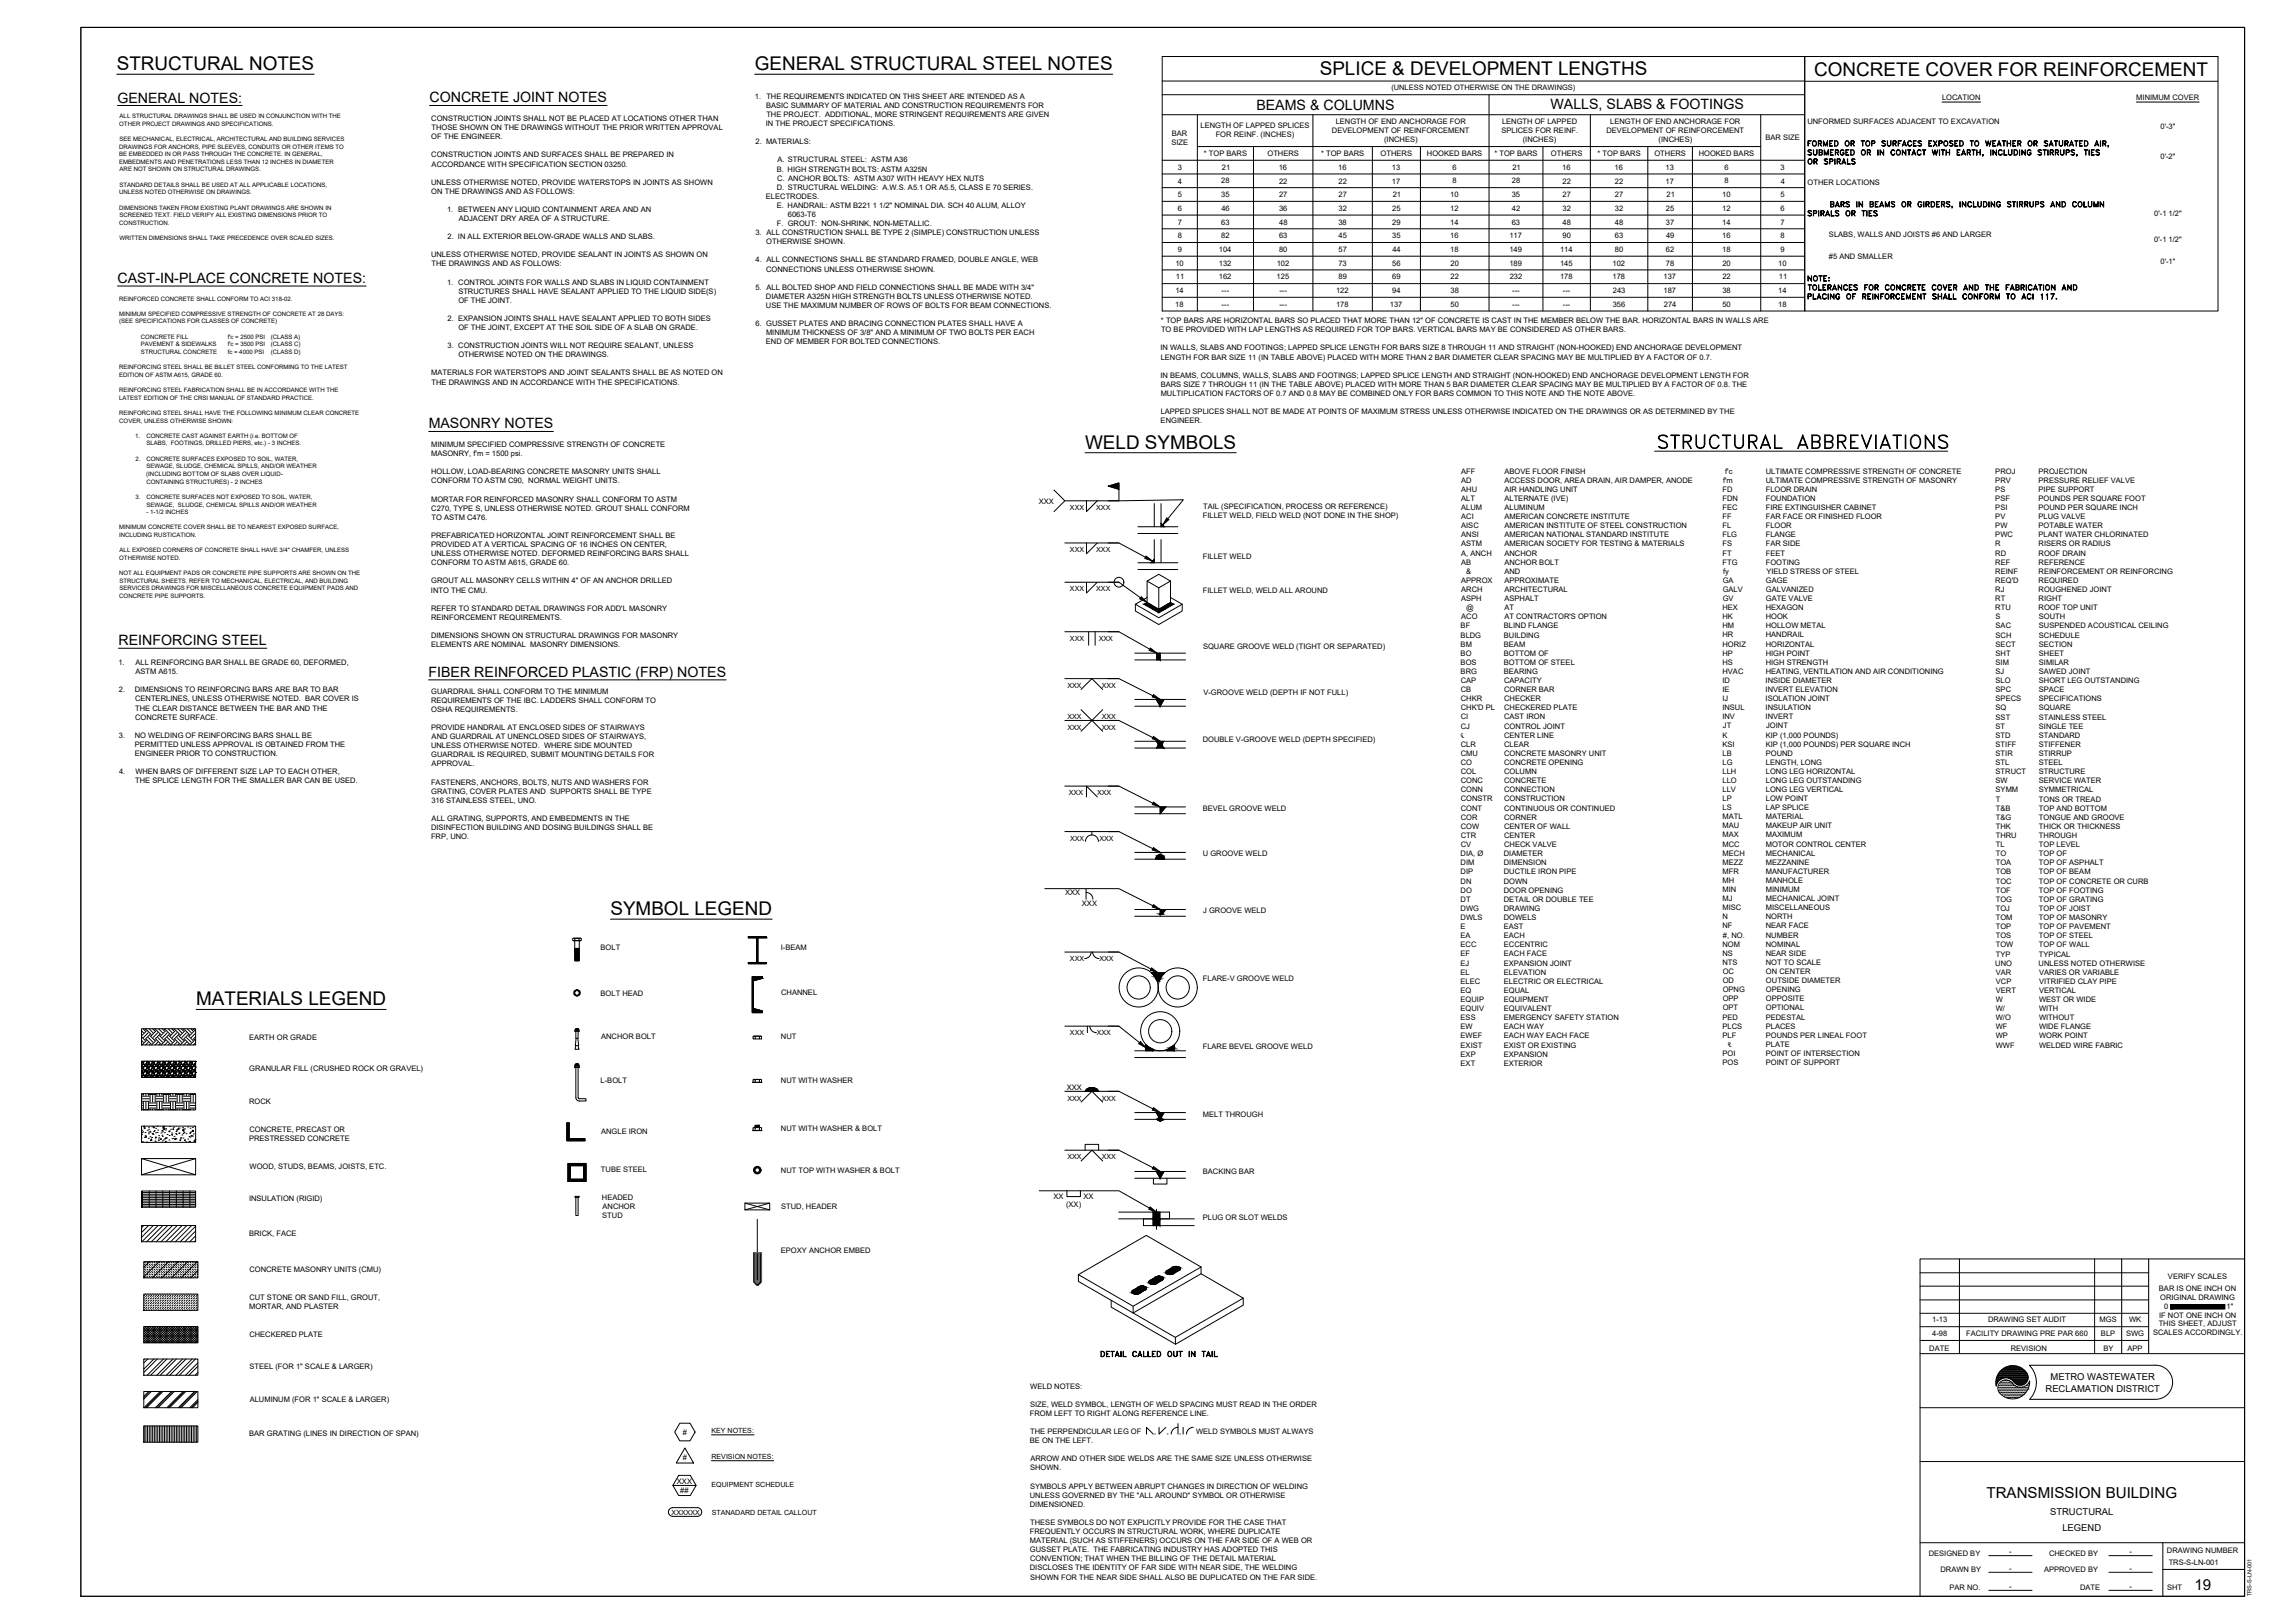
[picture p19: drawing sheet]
<svg xmlns="http://www.w3.org/2000/svg" width="1067mm" height="762mm" viewBox="0 0 1067 762" stroke-linecap="round" stroke-linejoin="round" font-family="sans-serif">
<defs><g id="words">
<text font-size="12.3" x="776" y="213">%%USTRUCTURAL ABBREVIATIONS</text>
<g font-size="8.9">
<text x="55" y="33">STRUCTURAL NOTES</text>
<text x="354" y="33">GENERAL STRUCTURAL STEEL NOTES</text>
<text x="620" y="35">SPLICE &amp; DEVELOPMENT LENGTHS</text>
<text x="852" y="36">CONCRETE COVER FOR REINFORCEMENT</text>
<text x="509" y="211">WELD SYMBOLS</text>
<text x="287" y="430">SYMBOL LEGEND</text>
<text x="92" y="472">MATERIALS LEGEND</text>
</g>
<g font-size="7.1">
<text x="933" y="703">TRANSMISSION BUILDING</text>
<text x="1030" y="746">19</text>
</g>
<g font-size="6.7">
<text x="55" y="48">GENERAL NOTES:</text>
<text x="202" y="48">CONCRETE JOINT NOTES</text>
<text x="590" y="52">BEAMS &amp; COLUMNS</text>
<text x="728" y="51">WALLS, SLABS &amp; FOOTINGS</text>
<text x="55" y="133">CAST-IN-PLACE CONCRETE NOTES:</text>
<text x="201" y="201">MASONRY NOTES</text>
<text x="56" y="303">REINFORCING STEEL</text>
<text x="201" y="318">FIBER REINFORCED PLASTIC (FRP) NOTES</text>
</g>
<text font-size="5.7" x="516" y="638">DETAIL CALLED OUT IN TAIL</text>
<g font-size="4.4">
<text x="963" y="648">METRO WASTEWATER</text>
<text x="960" y="653">RECLAMATION DISTRICT</text>
<text x="963" y="711">STRUCTURAL</text>
<text x="968" y="719">LEGEND</text>
</g>
<g font-size="3.9">
<text x="686" y="346">℄</text>
<text x="811" y="491">⅊</text>
</g>
<g font-size="3.5">
<text x="354" y="46">1. THE REQUIREMENTS INDICATED ON THIS SHEET ARE INTENDED AS A</text>
<text x="653" y="42">(UNLESS NOTED OTHERWISE ON THE DRAWINGS)</text>
<text x="912" y="47">LOCATION</text>
<text x="1003" y="47">MINIMUM COVER</text>
<text x="360" y="51">BASIC SUMMARY OF MATERIAL AND CONSTRUCTION REQUIREMENTS FOR</text>
<text x="202" y="57">CONSTRUCTION JOINTS SHALL NOT BE PLACED AT LOCATIONS OTHER THAN</text>
<text x="360" y="59">IN THE PROJECT SPECIFICATIONS.</text>
<text x="360" y="55">THE PROJECT. ADDITIONAL, MORE STRINGENT REQUIREMENTS ARE GIVEN</text>
<text x="627" y="58">LENGTH OF END ANCHORAGE FOR</text>
<text x="705" y="58">LENGTH OF LAPPED</text>
<text x="756" y="58">LENGTH OF END ANCHORAGE FOR</text>
<text x="849" y="58">UNFORMED SURFACES ADJACENT TO EXCAVATION</text>
<text x="203" y="65">OF THE ENGINEER.</text>
<text x="203" y="61">THOSE SHOWN ON THE DRAWINGS WITHOUT THE PRIOR WRITTEN APPROVAL</text>
<text x="550" y="64">BAR</text>
<text x="564" y="60">LENGTH OF LAPPED SPLICES</text>
<text x="571" y="64">FOR REINF. (INCHES)</text>
<text x="625" y="62">DEVELOPMENT OF REINFORCEMENT</text>
<text x="705" y="62">SPLICES FOR REINF.</text>
<text x="754" y="62">DEVELOPMENT OF REINFORCEMENT</text>
<text x="829" y="66">BAR SIZE</text>
<text x="1014" y="61">0'-3&quot;</text>
<text x="355" y="68">2. MATERIALS:</text>
<text x="550" y="68">SIZE</text>
<text x="650" y="67">(INCHES)</text>
<text x="715" y="67">(INCHES)</text>
<text x="779" y="67">(INCHES)</text>
<text x="202" y="74">CONSTRUCTION JOINTS AND SURFACES SHALL BE PREPARED IN</text>
<text x="365" y="76">A. STRUCTURAL STEEL: ASTM A36</text>
<text x="565" y="73">* TOP BARS</text>
<text x="595" y="73">OTHERS</text>
<text x="620" y="73">* TOP BARS</text>
<text x="648" y="73">OTHERS</text>
<text x="670" y="73">HOOKED BARS</text>
<text x="702" y="73">* TOP BARS</text>
<text x="728" y="73">OTHERS</text>
<text x="750" y="73">* TOP BARS</text>
<text x="777" y="73">OTHERS</text>
<text x="798" y="73">HOOKED BARS</text>
<text x="1014" y="75">0'-2&quot;</text>
<text x="203" y="78">ACCORDANCE WITH SPECIFICATION SECTION 03250.</text>
<text x="365" y="81">B. HIGH STRENGTH BOLTS: ASTM A325N</text>
<text x="553" y="80">3</text>
<text x="574" y="80">21</text>
<text x="600" y="80">16</text>
<text x="628" y="80">16</text>
<text x="654" y="80">13</text>
<text x="682" y="80">6</text>
<text x="710" y="80">21</text>
<text x="734" y="80">16</text>
<text x="758" y="80">16</text>
<text x="782" y="80">13</text>
<text x="810" y="80">6</text>
<text x="836" y="80">3</text>
<text x="202" y="87">UNLESS OTHERWISE NOTED, PROVIDE WATERSTOPS IN JOINTS AS SHOWN</text>
<text x="365" y="89">D. STRUCTURAL WELDING: A.W.S. A5.1 OR A5.5, CLASS E 70 SERIES.</text>
<text x="365" y="85">C. ANCHOR BOLTS: ASTM A307 WITH HEAVY HEX NUTS</text>
<text x="553" y="86">4</text>
<text x="573" y="86">28</text>
<text x="601" y="86">22</text>
<text x="628" y="86">22</text>
<text x="654" y="86">17</text>
<text x="682" y="86">8</text>
<text x="710" y="86">28</text>
<text x="734" y="86">22</text>
<text x="758" y="86">22</text>
<text x="782" y="86">17</text>
<text x="810" y="86">8</text>
<text x="836" y="86">4</text>
<text x="849" y="87">OTHER LOCATIONS</text>
<text x="203" y="91">ON THE DRAWINGS AND AS FOLLOWS:</text>
<text x="360" y="93">ELECTRODES.</text>
<text x="553" y="93">5</text>
<text x="573" y="93">35</text>
<text x="601" y="93">27</text>
<text x="628" y="93">27</text>
<text x="654" y="93">21</text>
<text x="681" y="93">10</text>
<text x="710" y="93">35</text>
<text x="734" y="93">27</text>
<text x="758" y="93">27</text>
<text x="782" y="93">21</text>
<text x="809" y="93">10</text>
<text x="836" y="93">5</text>
<text x="210" y="100">1. BETWEEN ANY LIQUID CONTAINMENT AREA AND AN</text>
<text x="365" y="98">E. HANDRAIL: ASTM B221 1 1/2&quot; NOMINAL DIA. SCH 40 ALUM, ALLOY</text>
<text x="370" y="102">6063-T6</text>
<text x="553" y="99">6</text>
<text x="573" y="99">46</text>
<text x="601" y="99">36</text>
<text x="628" y="99">32</text>
<text x="654" y="99">25</text>
<text x="681" y="99">12</text>
<text x="710" y="99">42</text>
<text x="734" y="99">32</text>
<text x="758" y="99">32</text>
<text x="782" y="99">25</text>
<text x="809" y="99">12</text>
<text x="836" y="99">6</text>
<text x="1011" y="101">0'-1 1/2&quot;</text>
<text x="215" y="104">ADJACENT DRY AREA OF A STRUCTURE.</text>
<text x="365" y="106">F. GROUT: NON-SHRINK, NON-METALLIC.</text>
<text x="553" y="105">7</text>
<text x="573" y="105">63</text>
<text x="601" y="105">48</text>
<text x="628" y="105">38</text>
<text x="654" y="105">29</text>
<text x="681" y="105">14</text>
<text x="710" y="105">63</text>
<text x="734" y="105">48</text>
<text x="758" y="105">48</text>
<text x="782" y="105">37</text>
<text x="809" y="105">14</text>
<text x="836" y="105">7</text>
<text x="210" y="112">2. IN ALL EXTERIOR BELOW-GRADE WALLS AND SLABS.</text>
<text x="355" y="110">3. ALL CONSTRUCTION SHALL BE TYPE 2 (SIMPLE) CONSTRUCTION UNLESS</text>
<text x="553" y="112">8</text>
<text x="573" y="112">82</text>
<text x="601" y="112">63</text>
<text x="629" y="112">45</text>
<text x="654" y="112">35</text>
<text x="681" y="112">16</text>
<text x="709" y="112">117</text>
<text x="734" y="112">90</text>
<text x="758" y="112">63</text>
<text x="782" y="112">49</text>
<text x="809" y="112">16</text>
<text x="836" y="112">8</text>
<text x="859" y="111">SLABS, WALLS AND JOISTS #6 AND LARGER</text>
<text x="1011" y="113">0'-1 1/2&quot;</text>
<text x="360" y="115">OTHERWISE SHOWN.</text>
<text x="553" y="118">9</text>
<text x="572" y="118">104</text>
<text x="601" y="118">80</text>
<text x="628" y="118">57</text>
<text x="654" y="118">44</text>
<text x="681" y="118">18</text>
<text x="709" y="118">149</text>
<text x="733" y="118">114</text>
<text x="758" y="118">80</text>
<text x="782" y="118">62</text>
<text x="809" y="118">18</text>
<text x="836" y="118">9</text>
<text x="202" y="121">UNLESS OTHERWISE NOTED, PROVIDE SEALANT IN JOINTS AS SHOWN ON</text>
<text x="203" y="125">THE DRAWINGS AND AS FOLLOWS:</text>
<text x="355" y="123">4. ALL CONNECTIONS SHALL BE STANDARD FRAMED, DOUBLE ANGLE, WEB</text>
<text x="552" y="125">10</text>
<text x="572" y="125">132</text>
<text x="599" y="125">102</text>
<text x="628" y="125">73</text>
<text x="654" y="125">56</text>
<text x="681" y="125">20</text>
<text x="709" y="125">189</text>
<text x="733" y="125">145</text>
<text x="757" y="125">102</text>
<text x="782" y="125">78</text>
<text x="809" y="125">20</text>
<text x="835" y="125">10</text>
<text x="859" y="122">#5 AND SMALLER</text>
<text x="1014" y="124">0'-1&quot;</text>
<text x="360" y="128">CONNECTIONS UNLESS OTHERWISE SHOWN.</text>
<text x="552" y="131">11</text>
<text x="572" y="131">162</text>
<text x="599" y="131">125</text>
<text x="628" y="131">89</text>
<text x="654" y="131">69</text>
<text x="681" y="131">22</text>
<text x="709" y="131">232</text>
<text x="733" y="131">178</text>
<text x="757" y="131">178</text>
<text x="781" y="131">137</text>
<text x="809" y="131">22</text>
<text x="835" y="131">11</text>
<text x="210" y="134">1. CONTROL JOINTS FOR WALLS AND SLABS IN LIQUID CONTAINMENT</text>
<text x="215" y="138">STRUCTURES SHALL HAVE SEALANT APPLIED TO THE LIQUID SIDE(S)</text>
<text x="355" y="136">5. ALL BOLTED SHOP AND FIELD CONNECTIONS SHALL BE MADE WITH 3/4&quot;</text>
<text x="552" y="138">14</text>
<text x="574" y="138">---</text>
<text x="601" y="138">---</text>
<text x="627" y="138">122</text>
<text x="654" y="138">94</text>
<text x="681" y="138">38</text>
<text x="710" y="138">---</text>
<text x="734" y="138">---</text>
<text x="757" y="138">243</text>
<text x="781" y="138">187</text>
<text x="809" y="138">38</text>
<text x="835" y="138">14</text>
<text x="215" y="142">OF THE JOINT.</text>
<text x="360" y="140">DIAMETER A325N HIGH STRENGTH BOLTS UNLESS OTHERWISE NOTED.</text>
<text x="360" y="145">USE THE MAXIMUM NUMBER OF ROWS OF BOLTS FOR BEAM CONNECTIONS.</text>
<text x="552" y="144">18</text>
<text x="574" y="144">---</text>
<text x="601" y="144">---</text>
<text x="627" y="144">178</text>
<text x="653" y="144">137</text>
<text x="681" y="144">50</text>
<text x="710" y="144">---</text>
<text x="734" y="144">---</text>
<text x="757" y="144">356</text>
<text x="781" y="144">274</text>
<text x="809" y="144">50</text>
<text x="835" y="144">18</text>
<text x="210" y="151">2. EXPANSION JOINTS SHALL HAVE SEALANT APPLIED TO BOTH SIDES</text>
<text x="215" y="155">OF THE JOINT, EXCEPT AT THE SOIL SIDE OF A SLAB ON GRADE.</text>
<text x="355" y="153">6. GUSSET PLATES AND BRACING CONNECTION PLATES SHALL HAVE A</text>
<text x="545" y="152">* TOP BARS ARE HORIZONTAL BARS SO PLACED THAT MORE THAN 12&quot; OF CONCRETE IS CAST IN THE MEMBER BELOW THE BAR. HORIZONTAL BARS IN WALLS ARE</text>
<text x="360" y="162">END OF MEMBER FOR BOLTED CONNECTIONS.</text>
<text x="360" y="157">MINIMUM THICKNESS OF 3/8&quot; AND A MINIMUM OF TWO BOLTS PER EACH</text>
<text x="545" y="156">TO BE PROVIDED WITH LAP LENGTHS AS REQUIRED FOR TOP BARS. VERTICAL BARS MAY BE CONSIDERED AS OTHER BARS.</text>
<text x="210" y="163">3. CONSTRUCTION JOINTS WILL NOT REQUIRE SEALANT, UNLESS</text>
<text x="215" y="168">OTHERWISE NOTED ON THE DRAWINGS.</text>
<text x="545" y="165">IN WALLS, SLABS AND FOOTINGS; LAPPED SPLICE LENGTH FOR BARS SIZE 8 THROUGH 11 AND STRAIGHT (NON-HOOKED) END ANCHORAGE DEVELOPMENT</text>
<text x="545" y="169">LENGTH FOR BAR SIZE 11 (IN TABLE ABOVE) PLACED WITH MORE THAN 2 BAR DIAMETER CLEAR SPACING MAY BE MULTIPLIED BY A FACTOR OF 0.7.</text>
<text x="202" y="176">MATERIALS FOR WATERSTOPS AND JOINT SEALANTS SHALL BE AS NOTED ON</text>
<text x="545" y="177">IN BEAMS, COLUMNS, WALLS, SLABS AND FOOTINGS; LAPPED SPLICE LENGTH AND STRAIGHT (NON-HOOKED) END ANCHORAGE DEVELOPMENT LENGTH FOR</text>
<text x="203" y="181">THE DRAWINGS AND IN ACCORDANCE WITH THE SPECIFICATIONS.</text>
<text x="545" y="182">BARS SIZE 7 THROUGH 11 (IN THE TABLE ABOVE) PLACED WITH MORE THAN 5 BAR DIAMETER CLEAR SPACING MAY BE MULTIPLIED BY A FACTOR OF 0.8. THE</text>
<text x="545" y="186">MULTIPLICATION FACTORS OF 0.7 AND 0.8 MAY BE COMBINED ONLY FOR BARS COMMON TO THIS NOTE AND THE NOTE ABOVE.</text>
<text x="545" y="194">LAPPED SPLICES SHALL NOT BE MADE AT POINTS OF MAXIMUM STRESS UNLESS OTHERWISE INDICATED ON THE DRAWINGS OR AS DETERMINED BY THE</text>
<text x="545" y="199">ENGINEER.</text>
<text x="202" y="210">MINIMUM SPECIFIED COMPRESSIVE STRENGTH OF CONCRETE</text>
<text x="202" y="214">MASONRY, f'm = 1500 psi.</text>
<text x="202" y="223">HOLLOW, LOAD-BEARING CONCRETE MASONRY UNITS SHALL</text>
<text x="202" y="227">CONFORM TO ASTM C90, NORMAL WEIGHT UNITS.</text>
<text x="686" y="222">AFF</text>
<text x="686" y="227">AD</text>
<text x="706" y="222">ABOVE FLOOR FINISH</text>
<text x="706" y="227">ACCESS DOOR, AREA DRAIN, AIR DAMPER, ANODE</text>
<text x="809" y="227">f'm</text>
<text x="810" y="222">f'c</text>
<text x="829" y="222">ULTIMATE COMPRESSIVE STRENGTH OF CONCRETE</text>
<text x="829" y="227">ULTIMATE COMPRESSIVE STRENGTH OF MASONRY</text>
<text x="937" y="222">PROJ</text>
<text x="937" y="227">PRV</text>
<text x="957" y="222">PROJECTION</text>
<text x="957" y="227">PRESSURE RELIEF VALVE</text>
<text x="686" y="231">AHU</text>
<text x="706" y="231">AIR HANDLING UNIT</text>
<text x="809" y="231">FD</text>
<text x="829" y="231">FLOOR DRAIN</text>
<text x="937" y="231">PS</text>
<text x="957" y="231">PIPE SUPPORT</text>
<text x="202" y="235">MORTAR FOR REINFORCED MASONRY SHALL CONFORM TO ASTM</text>
<text x="202" y="240">C270, TYPE S, UNLESS OTHERWISE NOTED. GROUT SHALL CONFORM</text>
<text x="488" y="236">XXX</text>
<text x="565" y="239">TAIL (SPECIFICATION, PROCESS OR REFERENCE)</text>
<text x="686" y="235">ALT</text>
<text x="686" y="239">ALUM</text>
<text x="706" y="235">ALTERNATE (IVE)</text>
<text x="706" y="239">ALUMINUM</text>
<text x="809" y="235">FDN</text>
<text x="809" y="239">FEC</text>
<text x="829" y="235">FOUNDATION</text>
<text x="829" y="239">FIRE EXTINGUISHER CABINET</text>
<text x="937" y="235">PSF</text>
<text x="937" y="239">PSI</text>
<text x="957" y="235">POUNDS PER SQUARE FOOT</text>
<text x="957" y="239">POUND PER SQUARE INCH</text>
<text x="203" y="244">TO ASTM C476.</text>
<text x="565" y="243">FILLET WELD, FIELD WELD (NOT DONE IN THE SHOP)</text>
<text x="686" y="244">ACI</text>
<text x="706" y="244">AMERICAN CONCRETE INSTITUTE</text>
<text x="809" y="244">FF</text>
<text x="829" y="244">FAR FACE OR FINISHED FLOOR</text>
<text x="937" y="244">PV</text>
<text x="957" y="244">PLUG VALVE</text>
<text x="686" y="248">AISC</text>
<text x="706" y="248">AMERICAN INSTITUTE OF STEEL CONSTRUCTION</text>
<text x="809" y="248">FL</text>
<text x="829" y="248">FLOOR</text>
<text x="937" y="248">PW</text>
<text x="957" y="248">POTABLE WATER</text>
<text x="202" y="253">PREFABRICATED HORIZONTAL JOINT REINFORCEMENT SHALL BE</text>
<text x="202" y="257">PROVIDED AT A VERTICAL SPACING OF 16 INCHES ON CENTER,</text>
<text x="686" y="252">ANSI</text>
<text x="686" y="257">ASTM</text>
<text x="706" y="252">AMERICAN NATIONAL STANDARD INSTITUTE</text>
<text x="706" y="257">AMERICAN SOCIETY FOR TESTING &amp; MATERIALS</text>
<text x="809" y="252">FLG</text>
<text x="809" y="257">FS</text>
<text x="829" y="252">FLANGE</text>
<text x="829" y="257">FAR SIDE</text>
<text x="937" y="252">PWC</text>
<text x="937" y="257">R</text>
<text x="957" y="252">PLANT WATER CHLORINATED</text>
<text x="957" y="257">RISERS OR RADIUS</text>
<text x="202" y="261">UNLESS OTHERWISE NOTED. DEFORMED REINFORCING BARS SHALL</text>
<text x="565" y="263">FILLET WELD</text>
<text x="686" y="261">A, ANCH</text>
<text x="706" y="261">ANCHOR</text>
<text x="809" y="261">FT</text>
<text x="829" y="261">FEET</text>
<text x="937" y="261">RD</text>
<text x="957" y="261">ROOF DRAIN</text>
<text x="202" y="265">CONFORM TO ASTM A615, GRADE 60.</text>
<text x="686" y="265">AB</text>
<text x="688" y="269">&amp;</text>
<text x="706" y="265">ANCHOR BOLT</text>
<text x="706" y="269">AND</text>
<text x="809" y="265">FTG</text>
<text x="809" y="269">fy</text>
<text x="829" y="265">FOOTING</text>
<text x="829" y="269">YIELD STRESS OF STEEL</text>
<text x="937" y="265">REF</text>
<text x="937" y="269">REINF</text>
<text x="957" y="265">REFERENCE</text>
<text x="957" y="269">REINFORCEMENT OR REINFORCING</text>
<text x="202" y="274">GROUT ALL MASONRY CELLS WITHIN 4&quot; OF AN ANCHOR DRILLED</text>
<text x="686" y="274">APPROX</text>
<text x="706" y="274">APPROXIMATE</text>
<text x="809" y="274">GA</text>
<text x="829" y="274">GAGE</text>
<text x="937" y="274">REQ'D</text>
<text x="957" y="274">REQUIRED</text>
<text x="202" y="278">INTO THE CMU.</text>
<text x="565" y="278">FILLET WELD, WELD ALL AROUND</text>
<text x="686" y="278">ARCH</text>
<text x="706" y="278">ARCHITECTURAL</text>
<text x="809" y="278">GALV</text>
<text x="829" y="278">GALVANIZED</text>
<text x="937" y="278">RJ</text>
<text x="957" y="278">ROUGHENED JOINT</text>
<text x="202" y="287">REFER TO STANDARD DETAIL DRAWINGS FOR ADD'L MASONRY</text>
<text x="686" y="282">ASPH</text>
<text x="688" y="286">@</text>
<text x="706" y="282">ASPHALT</text>
<text x="706" y="286">AT</text>
<text x="809" y="286">HEX</text>
<text x="809" y="282">GV</text>
<text x="829" y="286">HEXAGON</text>
<text x="829" y="282">GATE VALVE</text>
<text x="937" y="282">RT</text>
<text x="937" y="287">RTU</text>
<text x="957" y="282">RIGHT</text>
<text x="957" y="287">ROOF TOP UNIT</text>
<text x="202" y="291">REINFORCEMENT REQUIREMENTS.</text>
<text x="686" y="291">ACO</text>
<text x="706" y="291">AT CONTRACTOR'S OPTION</text>
<text x="809" y="291">HK</text>
<text x="829" y="291">HOOK</text>
<text x="937" y="291">S</text>
<text x="957" y="291">SOUTH</text>
<text x="202" y="300">DIMENSIONS SHOWN ON STRUCTURAL DRAWINGS FOR MASONRY</text>
<text x="686" y="295">BF</text>
<text x="686" y="299">BLDG</text>
<text x="706" y="295">BLIND FLANGE</text>
<text x="706" y="299">BUILDING</text>
<text x="809" y="295">HM</text>
<text x="809" y="299">HR</text>
<text x="829" y="295">HOLLOW METAL</text>
<text x="829" y="299">HANDRAIL</text>
<text x="937" y="295">SAC</text>
<text x="937" y="299">SCH</text>
<text x="957" y="295">SUSPENDED ACOUSTICAL CEILING</text>
<text x="957" y="299">SCHEDULE</text>
<text x="202" y="304">ELEMENTS ARE NOMINAL MASONRY DIMENSIONS.</text>
<text x="565" y="305">SQUARE GROOVE WELD (TIGHT OR SEPARATED)</text>
<text x="686" y="304">BM</text>
<text x="706" y="304">BEAM</text>
<text x="809" y="304">HORIZ</text>
<text x="829" y="304">HORIZONTAL</text>
<text x="937" y="304">SECT</text>
<text x="957" y="304">SECTION</text>
<text x="686" y="308">BO</text>
<text x="706" y="308">BOTTOM OF</text>
<text x="809" y="308">HP</text>
<text x="829" y="308">HIGH POINT</text>
<text x="937" y="308">SHT</text>
<text x="957" y="308">SHEET</text>
<text x="56" y="312">1.</text>
<text x="64" y="312">ALL REINFORCING BAR SHALL BE GRADE 60, DEFORMED,</text>
<text x="64" y="317">ASTM A615.</text>
<text x="686" y="312">BOS</text>
<text x="686" y="316">BRG</text>
<text x="706" y="312">BOTTOM OF STEEL</text>
<text x="706" y="316">BEARING</text>
<text x="809" y="312">HS</text>
<text x="809" y="316">HVAC</text>
<text x="829" y="312">HIGH STRENGTH</text>
<text x="829" y="316">HEATING, VENTILATION AND AIR CONDITIONING</text>
<text x="937" y="312">SIM</text>
<text x="937" y="316">SJ</text>
<text x="957" y="312">SIMILAR</text>
<text x="957" y="316">SAWED JOINT</text>
<text x="686" y="321">CAP</text>
<text x="706" y="321">CAPACITY</text>
<text x="809" y="321">ID</text>
<text x="829" y="321">INSIDE DIAMETER</text>
<text x="937" y="321">SLO</text>
<text x="957" y="321">SHORT LEG OUTSTANDING</text>
<text x="56" y="325">2.</text>
<text x="63" y="325">DIMENSIONS TO REINFORCING BARS ARE BAR TO BAR</text>
<text x="63" y="329">CENTERLINES, UNLESS OTHERWISE NOTED. BAR COVER IS</text>
<text x="202" y="330">REQUIREMENTS OF THE IBC. LADDERS SHALL CONFORM TO</text>
<text x="202" y="326">GUARDRAIL SHALL CONFORM TO THE MINIMUM</text>
<text x="565" y="326">V-GROOVE WELD (DEPTH IF NOT FULL)</text>
<text x="686" y="325">CB</text>
<text x="686" y="329">CHKR</text>
<text x="706" y="325">CORNER BAR</text>
<text x="706" y="329">CHECKER</text>
<text x="809" y="325">IE</text>
<text x="809" y="329">IJ</text>
<text x="829" y="325">INVERT ELEVATION</text>
<text x="829" y="329">ISOLATION JOINT</text>
<text x="937" y="325">SPC</text>
<text x="937" y="329">SPECS</text>
<text x="957" y="325">SPACE</text>
<text x="957" y="329">SPECIFICATIONS</text>
<text x="64" y="334">THE CLEAR DISTANCE BETWEEN THE BAR AND THE</text>
<text x="203" y="334">OSHA REQUIREMENTS.</text>
<text x="686" y="333">CHK'D PL</text>
<text x="706" y="333">CHECKERED PLATE</text>
<text x="809" y="333">INSUL</text>
<text x="829" y="333">INSULATION</text>
<text x="937" y="334">SQ</text>
<text x="957" y="334">SQUARE</text>
<text x="63" y="338">CONCRETE SURFACE.</text>
<text x="686" y="338">CI</text>
<text x="706" y="338">CAST IRON</text>
<text x="809" y="338">INV</text>
<text x="829" y="338">INVERT</text>
<text x="937" y="338">SST</text>
<text x="957" y="338">STAINLESS STEEL</text>
<text x="56" y="346">3.</text>
<text x="63" y="346">NO WELDING OF REINFORCING BARS SHALL BE</text>
<text x="202" y="343">PROVIDE HANDRAIL AT ENCLOSED SIDES OF STAIRWAYS</text>
<text x="203" y="347">AND GUARDRAIL AT UNENCLOSED SIDES OF STAIRWAYS,</text>
<text x="686" y="342">CJ</text>
<text x="706" y="342">CONTROL JOINT</text>
<text x="706" y="346">CENTER LINE</text>
<text x="809" y="346">K</text>
<text x="809" y="342">JT</text>
<text x="829" y="346">KIP (1,000 POUNDS)</text>
<text x="829" y="342">JOINT</text>
<text x="937" y="342">ST</text>
<text x="937" y="346">STD</text>
<text x="957" y="342">SINGLE TEE</text>
<text x="957" y="346">STANDARD</text>
<text x="63" y="351">PERMITTED UNLESS APPROVAL IS OBTAINED FROM THE</text>
<text x="202" y="351">UNLESS OTHERWISE NOTED. WHERE SIDE MOUNTED</text>
<text x="565" y="348">DOUBLE V-GROOVE WELD (DEPTH SPECIFIED)</text>
<text x="686" y="351">CLR</text>
<text x="706" y="351">CLEAR</text>
<text x="809" y="351">KSI</text>
<text x="829" y="351">KIP (1,000 POUNDS) PER SQUARE INCH</text>
<text x="937" y="351">STIFF</text>
<text x="957" y="351">STIFFENER</text>
<text x="63" y="355">ENGINEER PRIOR TO CONSTRUCTION.</text>
<text x="202" y="356">GUARDRAIL IS REQUIRED, SUBMIT MOUNTING DETAILS FOR</text>
<text x="203" y="360">APPROVAL.</text>
<text x="686" y="355">CMU</text>
<text x="686" y="359">CO</text>
<text x="706" y="355">CONCRETE MASONRY UNIT</text>
<text x="706" y="359">CONCRETE OPENING</text>
<text x="809" y="355">LB</text>
<text x="809" y="359">LG</text>
<text x="829" y="355">POUND</text>
<text x="829" y="359">LENGTH, LONG</text>
<text x="937" y="355">STIR</text>
<text x="937" y="359">STL</text>
<text x="957" y="355">STIRRUP</text>
<text x="957" y="359">STEEL</text>
<text x="56" y="363">4.</text>
<text x="64" y="363">WHEN BARS OF DIFFERENT SIZE LAP TO EACH OTHER,</text>
<text x="686" y="363">COL</text>
<text x="706" y="363">COLUMN</text>
<text x="809" y="363">LLH</text>
<text x="829" y="363">LONG LEG HORIZONTAL</text>
<text x="937" y="364">STRUCT</text>
<text x="957" y="364">STRUCTURE</text>
<text x="64" y="368">THE SPLICE LENGTH FOR THE SMALLER BAR CAN BE USED.</text>
<text x="202" y="368">FASTENERS, ANCHORS, BOLTS, NUTS AND WASHERS FOR</text>
<text x="686" y="368">CONC</text>
<text x="686" y="372">CONN</text>
<text x="706" y="368">CONCRETE</text>
<text x="706" y="372">CONNECTION</text>
<text x="809" y="368">LLO</text>
<text x="809" y="372">LLV</text>
<text x="829" y="368">LONG LEG OUTSTANDING</text>
<text x="829" y="372">LONG LEG VERTICAL</text>
<text x="937" y="368">SW</text>
<text x="957" y="368">SERVICE WATER</text>
<text x="202" y="373">GRATING, COVER PLATES AND SUPPORTS SHALL BE TYPE</text>
<text x="203" y="377">316 STAINLESS STEEL, UNO.</text>
<text x="686" y="376">CONSTR</text>
<text x="706" y="376">CONSTRUCTION</text>
<text x="809" y="376">LP</text>
<text x="829" y="376">LOW POINT</text>
<text x="937" y="372">SYMM</text>
<text x="937" y="376">T</text>
<text x="957" y="372">SYMMETRICAL</text>
<text x="957" y="376">TONS OR TREAD</text>
<text x="565" y="381">BEVEL GROOVE WELD</text>
<text x="686" y="381">CONT</text>
<text x="706" y="381">CONTINUOUS OR CONTINUED</text>
<text x="809" y="381">LS</text>
<text x="829" y="381">LAP SPLICE</text>
<text x="937" y="381">T&amp;B</text>
<text x="957" y="381">TOP AND BOTTOM</text>
<text x="202" y="390">DISINFECTION BUILDING AND DOSING BUILDINGS SHALL BE</text>
<text x="203" y="385">ALL GRATING, SUPPORTS, AND EMBEDMENTS IN THE</text>
<text x="686" y="385">COR</text>
<text x="686" y="389">COW</text>
<text x="706" y="385">CORNER</text>
<text x="706" y="389">CENTER OF WALL</text>
<text x="809" y="385">MATL</text>
<text x="809" y="389">MAU</text>
<text x="829" y="385">MATERIAL</text>
<text x="829" y="389">MAKEUP AIR UNIT</text>
<text x="937" y="385">T&amp;G</text>
<text x="937" y="389">THK</text>
<text x="957" y="385">TONGUE AND GROOVE</text>
<text x="957" y="389">THICK OR THICKNESS</text>
<text x="202" y="394">FRP, UNO.</text>
<text x="686" y="393">CTR</text>
<text x="706" y="393">CENTER</text>
<text x="809" y="393">MAX</text>
<text x="829" y="393">MAXIMUM</text>
<text x="937" y="393">THRU</text>
<text x="957" y="393">THROUGH</text>
<text x="565" y="402">U GROOVE WELD</text>
<text x="686" y="402">DIA, Ø</text>
<text x="686" y="398">CV</text>
<text x="706" y="402">DIAMETER</text>
<text x="706" y="398">CHECK VALVE</text>
<text x="809" y="397">MCC</text>
<text x="809" y="402">MECH</text>
<text x="829" y="397">MOTOR CONTROL CENTER</text>
<text x="829" y="402">MECHANICAL</text>
<text x="937" y="398">TL</text>
<text x="957" y="398">TOP LEVEL</text>
<text x="686" y="406">DIM</text>
<text x="706" y="406">DIMENSION</text>
<text x="809" y="406">MEZZ</text>
<text x="829" y="406">MEZZANINE</text>
<text x="937" y="402">TO</text>
<text x="937" y="406">TOA</text>
<text x="957" y="402">TOP OF</text>
<text x="957" y="406">TOP OF ASPHALT</text>
<text x="686" y="411">DIP</text>
<text x="706" y="411">DUCTILE IRON PIPE</text>
<text x="809" y="410">MFR</text>
<text x="829" y="410">MANUFACTURER</text>
<text x="937" y="411">TOB</text>
<text x="957" y="411">TOP OF BEAM</text>
<text x="686" y="415">DN</text>
<text x="686" y="419">DO</text>
<text x="706" y="415">DOWN</text>
<text x="706" y="419">DOOR OPENING</text>
<text x="809" y="415">MH</text>
<text x="809" y="419">MIN</text>
<text x="829" y="415">MANHOLE</text>
<text x="829" y="419">MINIMUM</text>
<text x="937" y="415">TOC</text>
<text x="937" y="419">TOF</text>
<text x="957" y="415">TOP OF CONCRETE OR CURB</text>
<text x="957" y="419">TOP OF FOOTING</text>
<text x="500" y="420">XXX</text>
<text x="508" y="425">XXX</text>
<text x="686" y="423">DT</text>
<text x="706" y="423">DETAIL OR DOUBLE TEE</text>
<text x="809" y="423">MJ</text>
<text x="829" y="423">MECHANICAL JOINT</text>
<text x="937" y="423">TOG</text>
<text x="957" y="423">TOP OF GRATING</text>
<text x="565" y="429">J GROOVE WELD</text>
<text x="686" y="428">DWG</text>
<text x="686" y="432">DWLS</text>
<text x="706" y="428">DRAWING</text>
<text x="706" y="432">DOWELS</text>
<text x="809" y="432">N</text>
<text x="809" y="427">MISC</text>
<text x="829" y="432">NORTH</text>
<text x="829" y="427">MISCELLANEOUS</text>
<text x="937" y="428">TOJ</text>
<text x="937" y="432">TOM</text>
<text x="957" y="428">TOP OF JOIST</text>
<text x="957" y="432">TOP OF MASONRY</text>
<text x="686" y="436">E</text>
<text x="706" y="436">EAST</text>
<text x="809" y="436">NF</text>
<text x="829" y="436">NEAR FACE</text>
<text x="937" y="436">TOP</text>
<text x="957" y="436">TOP OF PAVEMENT</text>
<text x="686" y="440">EA</text>
<text x="706" y="440">EACH</text>
<text x="809" y="440">#, NO.</text>
<text x="829" y="440">NUMBER</text>
<text x="937" y="441">TOS</text>
<text x="957" y="441">TOP OF STEEL</text>
<text x="282" y="446">BOLT</text>
<text x="367" y="446">I-BEAM</text>
<text x="686" y="445">ECC</text>
<text x="686" y="449">EF</text>
<text x="706" y="445">ECCENTRIC</text>
<text x="706" y="449">EACH FACE</text>
<text x="809" y="444">NOM</text>
<text x="809" y="449">NS</text>
<text x="829" y="444">NOMINAL</text>
<text x="829" y="449">NEAR SIDE</text>
<text x="937" y="445">TOW</text>
<text x="937" y="449">TYP</text>
<text x="957" y="445">TOP OF WALL</text>
<text x="957" y="449">TYPICAL</text>
<text x="686" y="453">EJ</text>
<text x="706" y="453">EXPANSION JOINT</text>
<text x="809" y="453">NTS</text>
<text x="829" y="453">NOT TO SCALE</text>
<text x="937" y="453">UNO</text>
<text x="957" y="453">UNLESS NOTED OTHERWISE</text>
<text x="565" y="461">FLARE-V GROOVE WELD</text>
<text x="686" y="458">EL</text>
<text x="686" y="462">ELEC</text>
<text x="706" y="458">ELEVATION</text>
<text x="706" y="462">ELECTRIC OR ELECTRICAL</text>
<text x="809" y="457">OC</text>
<text x="809" y="462">OD</text>
<text x="829" y="457">ON CENTER</text>
<text x="829" y="462">OUTSIDE DIAMETER</text>
<text x="937" y="458">VAR</text>
<text x="937" y="462">VCP</text>
<text x="957" y="458">VARIES OR VARIABLE</text>
<text x="957" y="462">VITRIFIED CLAY PIPE</text>
<text x="282" y="467">BOLT HEAD</text>
<text x="367" y="467">CHANNEL</text>
<text x="686" y="466">EQ</text>
<text x="706" y="466">EQUAL</text>
<text x="809" y="466">OPNG</text>
<text x="829" y="466">OPENING</text>
<text x="937" y="466">VERT</text>
<text x="957" y="466">VERTICAL</text>
<text x="686" y="470">EQUIP</text>
<text x="706" y="470">EQUIPMENT</text>
<text x="809" y="470">OPP</text>
<text x="829" y="470">OPPOSITE</text>
<text x="937" y="470">W</text>
<text x="957" y="470">WEST OR WIDE</text>
<text x="686" y="475">EQUIV</text>
<text x="686" y="479">ESS</text>
<text x="706" y="475">EQUIVALENT</text>
<text x="706" y="479">EMERGENCY SAFETY STATION</text>
<text x="809" y="479">PED</text>
<text x="809" y="474">OPT</text>
<text x="829" y="479">PEDESTAL</text>
<text x="829" y="474">OPTIONAL</text>
<text x="937" y="475">W/</text>
<text x="937" y="479">W/O</text>
<text x="957" y="475">WITH</text>
<text x="957" y="479">WITHOUT</text>
<text x="686" y="483">EW</text>
<text x="706" y="483">EACH WAY</text>
<text x="809" y="483">PLCS</text>
<text x="829" y="483">PLACES</text>
<text x="937" y="483">WF</text>
<text x="957" y="483">WIDE FLANGE</text>
<text x="117" y="488">EARTH OR GRADE</text>
<text x="282" y="488">ANCHOR BOLT</text>
<text x="367" y="488">NUT</text>
<text x="686" y="488">EWEF</text>
<text x="686" y="492">EXIST</text>
<text x="706" y="488">EACH WAY EACH FACE</text>
<text x="706" y="492">EXIST OR EXISTING</text>
<text x="809" y="487">PLF</text>
<text x="829" y="487">POUNDS PER LINEAL FOOT</text>
<text x="829" y="491">PLATE</text>
<text x="937" y="488">WP</text>
<text x="937" y="492">WWF</text>
<text x="957" y="488">WORK POINT</text>
<text x="957" y="492">WELDED WIRE FABRIC</text>
<text x="565" y="493">FLARE BEVEL GROOVE WELD</text>
<text x="686" y="496">EXP</text>
<text x="706" y="496">EXPANSION</text>
<text x="809" y="496">POI</text>
<text x="829" y="496">POINT OF INTERSECTION</text>
<text x="117" y="503">GRANULAR FILL (CRUSHED ROCK OR GRAVEL)</text>
<text x="686" y="500">EXT</text>
<text x="706" y="500">EXTERIOR</text>
<text x="809" y="500">POS</text>
<text x="829" y="500">POINT OF SUPPORT</text>
<text x="282" y="508">L-BOLT</text>
<text x="367" y="508">NUT WITH WASHER</text>
<text x="501" y="512">XXX</text>
<text x="117" y="519">ROCK</text>
<text x="565" y="525">MELT THROUGH</text>
<text x="117" y="532">CONCRETE, PRECAST OR</text>
<text x="282" y="532">ANGLE IRON</text>
<text x="367" y="531">NUT WITH WASHER &amp; BOLT</text>
<text x="117" y="536">PRESTRESSED CONCRETE</text>
<text x="117" y="549">WOOD, STUDS, BEAMS, JOISTS, ETC.</text>
<text x="282" y="550">TUBE STEEL</text>
<text x="367" y="551">NUT TOP WITH WASHER &amp; BOLT</text>
<text x="565" y="551">BACKING BAR</text>
<text x="117" y="564">INSULATION (RIGID)</text>
<text x="283" y="563">HEADED</text>
<text x="495" y="563">XX</text>
<text x="509" y="563">XX</text>
<text x="283" y="568">ANCHOR</text>
<text x="367" y="567">STUD, HEADER</text>
<text x="501" y="567">(XX)</text>
<text x="283" y="572">STUD</text>
<text x="565" y="573">PLUG OR SLOT WELDS</text>
<text x="117" y="580">BRICK, FACE</text>
<text x="367" y="588">EPOXY ANCHOR EMBED</text>
<text x="117" y="597">CONCRETE MASONRY UNITS (CMU)</text>
<text x="1018" y="601">VERIFY SCALES</text>
<text x="117" y="610">CUT STONE OR SAND FILL, GROUT,</text>
<text x="1014" y="606">BAR IS ONE INCH ON</text>
<text x="1014" y="610">ORIGINAL DRAWING</text>
<text x="117" y="615">MORTAR, AND PLASTER</text>
<text x="1016" y="615">0</text>
<text x="1046" y="615">1&quot;</text>
<text x="907" y="621">1-13</text>
<text x="933" y="621">DRAWING SET AUDIT</text>
<text x="986" y="621">MGS</text>
<text x="1000" y="621">WK</text>
<text x="1014" y="623">THIS SHEET, ADJUST</text>
<text x="1014" y="619">IF NOT ONE INCH ON</text>
<text x="117" y="628">CHECKERED PLATE</text>
<text x="907" y="627">4-98</text>
<text x="923" y="627">FACILITY DRAWING PRE PAR 660</text>
<text x="987" y="627">BLP</text>
<text x="998" y="627">SWG</text>
<text x="1011" y="627">SCALES ACCORDINGLY.</text>
<text x="906" y="634">DATE</text>
<text x="944" y="634">REVISION</text>
<text x="988" y="634">BY</text>
<text x="999" y="634">APP</text>
<text x="117" y="643">STEEL (FOR 1&quot; SCALE &amp; LARGER)</text>
<text x="484" y="652">WELD NOTES:</text>
<text x="117" y="658">ALUMINUM (FOR 1&quot; SCALE &amp; LARGER)</text>
<text x="484" y="665">FROM LEFT TO RIGHT ALONG REFERENCE LINE.</text>
<text x="484" y="660">SIZE, WELD SYMBOL, LENGTH OF WELD SPACING MUST READ IN THE ORDER</text>
<text x="117" y="674">BAR GRATING (LINES IN DIRECTION OF SPAN)</text>
<text x="321" y="674">#</text>
<text x="484" y="678">BE ON THE LEFT.</text>
<text x="484" y="673">THE PERPENDICULAR LEG OF</text>
<text x="542" y="673">,</text>
<text x="548" y="673">,</text>
<text x="554" y="673">,</text>
<text x="562" y="673">WELD SYMBOLS MUST ALWAYS</text>
<text x="321" y="686">#</text>
<text x="484" y="686">ARROW AND OTHER SIDE WELDS ARE THE SAME SIZE UNLESS OTHERWISE</text>
<text x="484" y="690">SHOWN.</text>
<text x="318" y="697">XXX</text>
<text x="319" y="701">##</text>
<text x="484" y="699">SYMBOLS APPLY BETWEEN ABRUPT CHANGES IN DIRECTION OF WELDING</text>
<text x="484" y="703">UNLESS GOVERNED BY THE &quot;ALL AROUND&quot; SYMBOL OR OTHERWISE</text>
<text x="484" y="707">DIMENSIONED.</text>
<text x="484" y="716">THESE SYMBOLS DO NOT EXPLICITLY PROVIDE FOR THE CASE THAT</text>
<text x="484" y="720">FREQUENTLY OCCURS IN STRUCTURAL WORK, WHERE DUPLICATE</text>
<text x="484" y="725">MATERIAL (SUCH AS STIFFENERS) OCCURS ON THE FAR SIDE OF A WEB OR</text>
<text x="484" y="729">GUSSET PLATE. THE FABRICATING INDUSTRY HAS ADOPTED THIS</text>
<text x="906" y="730">DESIGNED BY</text>
<text x="943" y="730">-</text>
<text x="962" y="730">CHECKED BY</text>
<text x="1000" y="730">-</text>
<text x="1017" y="729">DRAWING NUMBER</text>
<text x="484" y="737">DISCLOSES THE IDENTITY OF FAR SIDE WITH NEAR SIDE, THE WELDING</text>
<text x="484" y="733">CONVENTION; THAT WHEN THE BILLING OF THE DETAIL MATERIAL</text>
<text x="943" y="738">-</text>
<text x="1000" y="738">-</text>
<text x="1018" y="735">TRS-S-LN-001</text>
<text x="484" y="742">SHOWN FOR THE NEAR SIDE SHALL ALSO BE DUPLICATED ON THE FAR SIDE.</text>
<text x="911" y="738">DRAWN BY</text>
<text x="960" y="738">APPROVED BY</text>
<text x="915" y="746">PAR NO.</text>
<text x="943" y="746">-</text>
<text x="977" y="746">DATE</text>
<text x="1000" y="746">-</text>
<text x="1018" y="746">SHT</text>
</g>
<g font-size="3.3">
<text x="502" y="239">XXX</text>
<text x="515" y="239">XXX</text>
<text x="502" y="259">XXX</text>
<text x="515" y="259">XXX</text>
<text x="502" y="278">XXX</text>
<text x="515" y="278">XXX</text>
<text x="502" y="301">XXX</text>
<text x="516" y="301">XXX</text>
<text x="501" y="323">XXX</text>
<text x="517" y="323">XXX</text>
<text x="501" y="337">XXX</text>
<text x="517" y="337">XXX</text>
<text x="501" y="343">XXX</text>
<text x="517" y="343">XXX</text>
<text x="502" y="373">XXX</text>
<text x="515" y="373">XXX</text>
<text x="502" y="395">XXX</text>
<text x="516" y="395">XXX</text>
<text x="502" y="451">XXX</text>
<text x="516" y="451">XXX</text>
<text x="502" y="486">XXX</text>
<text x="515" y="486">XXX</text>
<text x="501" y="517">XXX</text>
<text x="517" y="517">XXX</text>
<text x="501" y="544">XXX</text>
<text x="517" y="544">XXX</text>
<text x="334" y="673">KEY NOTES:</text>
<text x="334" y="685">REVISION NOTES:</text>
<text x="334" y="698">EQUIPMENT SCHEDULE</text>
<text x="315" y="711">XXXXXX</text>
<text x="334" y="711">STANADARD DETAIL CALLOUT</text>
</g>
<g font-size="2.8">
<text x="56" y="59">OTHER PROJECT DRAWINGS AND SPECIFICATIONS.</text>
<text x="56" y="55">ALL STRUCTURAL DRAWINGS SHALL BE USED IN CONJUNCTION WITH THE</text>
<text x="56" y="70">DRAWINGS FOR ANCHORS, PIPE SLEEVES, CONDUITS OR OTHER ITEMS TO</text>
<text x="56" y="66">SEE MECHANICAL, ELECTRICAL, ARCHITECTURAL AND BUILDING SERVICES</text>
<text x="56" y="77">EMBEDMENTS AND PENETRATIONS LESS THAN 12 INCHES IN DIAMETER</text>
<text x="56" y="73">BE EMBEDDED IN OR PASS THROUGH THE CONCRETE. IN GENERAL,</text>
<text x="56" y="81">ARE NOT SHOWN ON STRUCTURAL DRAWINGS.</text>
<text x="56" y="88">STANDARD DETAILS SHALL BE USED AT ALL APPLICABLE LOCATIONS,</text>
<text x="56" y="91">UNLESS NOTED OTHERWISE ON DRAWINGS.</text>
<text x="56" y="98">DIMENSIONS TAKEN FROM EXISTING PLANT DRAWINGS ARE SHOWN IN</text>
<text x="56" y="102">SCREENED TEXT. FIELD VERIFY ALL EXISTING DIMENSIONS PRIOR TO</text>
<text x="56" y="106">CONSTRUCTION.</text>
<text x="56" y="113">WRITTEN DIMENSIONS SHALL TAKE PRECEDENCE OVER SCALED SIZES.</text>
<text x="56" y="141">REINFORCED CONCRETE SHALL CONFORM TO ACI 318-02.</text>
<text x="56" y="148">MINIMUM SPECIFIED COMPRESSIVE STRENGTH OF CONCRETE AT 28 DAYS:</text>
<text x="56" y="152">(SEE SPECIFICATIONS FOR CLASSES OF CONCRETE)</text>
<text x="66" y="159">CONCRETE FILL</text>
<text x="107" y="159">f'c = 2500 PSI</text>
<text x="127" y="159">(CLASS A)</text>
<text x="66" y="163">PAVEMENT &amp; SIDEWALKS</text>
<text x="66" y="166">STRUCTURAL CONCRETE</text>
<text x="107" y="163">f'c = 3500 PSI</text>
<text x="107" y="166">fc = 4000 PSI</text>
<text x="127" y="163">(CLASS C)</text>
<text x="127" y="166">(CLASS D)</text>
<text x="56" y="173">REINFORCING STEEL SHALL BE BILLET STEEL CONFORMING TO THE LATEST</text>
<text x="56" y="177">EDITION OF ASTM A615, GRADE 60.</text>
<text x="56" y="184">REINFORCING STEEL FABRICATION SHALL BE IN ACCORDANCE WITH THE</text>
<text x="56" y="188">LATEST EDITION OF THE CRSI MANUAL OF STANDARD PRACTICE.</text>
<text x="56" y="195">REINFORCING STEEL SHALL HAVE THE FOLLOWING MINIMUM CLEAR CONCRETE</text>
<text x="56" y="198">COVER, UNLESS OTHERWISE SHOWN:</text>
<text x="63" y="206">1.</text>
<text x="69" y="206">CONCRETE CAST AGAINST EARTH (i.e. BOTTOM OF</text>
<text x="69" y="209">SLABS, FOOTINGS, DRILLED PIERS, etc.) - 3 INCHES.</text>
<text x="64" y="216">2.</text>
<text x="69" y="216">CONCRETE SURFACES EXPOSED TO SOIL, WATER,</text>
<text x="69" y="220">SEWAGE, SLUDGE, CHEMICAL SPILLS, AND/OR WEATHER</text>
<text x="69" y="223">(INCLUDING BOTTOM OF SLABS OVER LIQUID-</text>
<text x="69" y="227">CONTAINING STRUCTURES) - 2 INCHES</text>
<text x="64" y="234">3.</text>
<text x="69" y="234">CONCRETE SURFACES NOT EXPOSED TO SOIL, WATER,</text>
<text x="69" y="238">SEWAGE, SLUDGE, CHEMICAL SPILLS AND/OR WEATHER</text>
<text x="69" y="241">- 1-1/2 INCHES</text>
<text x="56" y="249">MINIMUM CONCRETE COVER SHALL BE TO NEAREST EXPOSED SURFACE,</text>
<text x="56" y="252">INCLUDING RUSTICATION.</text>
<text x="56" y="263">OTHERWISE NOTED.</text>
<text x="56" y="259">ALL EXPOSED CORNERS OF CONCRETE SHALL HAVE 3/4&quot; CHAMFER, UNLESS</text>
<text x="56" y="270">NOT ALL EQUIPMENT PADS OR CONCRETE PIPE SUPPORTS ARE SHOWN ON THE</text>
<text x="56" y="274">STRUCTURAL SHEETS. REFER TO MECHANICAL, ELECTRICAL, AND BUILDING</text>
<text x="56" y="281">CONCRETE PIPE SUPPORTS.</text>
<text x="56" y="277">SERVICES DRAWINGS FOR MISCELLANEOUS CONCRETE EQUIPMENT PADS AND</text>
</g>
<text font-size="2.7" x="1057" y="749" transform="rotate(-90 1057 749)">TRS-S-LN-001</text>
</g></defs>
<!-- layer: Facility - Structural Legend|S-TEXT -->
<g fill="#000" stroke="#000" stroke-width=".47">
<path d="M545 246l2 1h-2zM542 263v1h-2zM537 284h3l4 2zM537 284l2-1 1 1zM548 284h3l-4 2zM548 284l2-1 1 1zM545 379h2l-2 3zM544 401h1zM545 429h1zM538 490l1 1h-1zM551 491v-1v1zM544 526h1z"/>
<path d="M544 599h1zM545 600h1zM548 598h1zM552 595h1zM553 595h1zM532 607h1zM533 608h1zM537 604h1zM540 602v1zM540 602h1z"/>
<path d="M537 284l4 2h3zM541 286h3v2z"/>
<path d="M544 286h3l1-2zM544 286h3l-3 2z"/>
<path d="M543 307l2 3v-3zM543 307l2 3h-2z"/>
<path d="M543 328h2v4zM545 328v4l2-4z"/>
<path d="M544 350l2 1v-1zM544 350l2 1h-3z"/>
<path d="M543 348l3 2v-2zM543 348l3 2h-2z"/>
<path d="M544 401l2 1zM544 402h2z"/>
<path d="M544 402h2zM544 402h2z"/>
<path d="M544 402h2zM543 402h3z"/>
<path d="M543 402h3zM543 402h3z"/>
<path d="M543 402l4 1zM543 402l4 1z"/>
<path d="M543 403h4zM543 403h4z"/>
<path d="M543 403h4zM543 403h4z"/>
<path d="M545 429h1zM545 429h1z"/>
<path d="M545 427l1 2 1-2zM545 427l1 2h-1z"/>
<path d="M543 460l1 1 1-1zM543 460l1 1h-1z"/>
<path d="M543 459l2 1v-1zM543 459l2 1h-2z"/>
<path d="M542 459h3zM542 459h3h-2z"/>
<path d="M542 458l3 1 1-1zM542 458l3 1h-3z"/>
<path d="M541 457l5 1v-1zM541 457l5 1h-4z"/>
<path d="M541 457h5h1zM541 457h5h-5z"/>
<path d="M538 491l1 1zM538 491l1 1h-1z"/>
<path d="M538 492h2zM538 492h2h-2z"/>
<path d="M538 492h3zM538 492h3z"/>
<path d="M538 492l3 1zM538 492l3 1z"/>
<path d="M538 493h3zM538 493h3h-3z"/>
<path d="M551 491v1zM550 492l1-1v1z"/>
<path d="M550 492h1zM550 492h1z"/>
<path d="M550 492h1zM549 492h1h1z"/>
<path d="M549 492l2 1zM548 493h3z"/>
<path d="M548 493h3zM548 493h3h-3z"/>
<path d="M543 522h2v4zM545 522v4l2-4z"/>
<path d="M544 526h1zM544 526h1z"/>
<path d="M544 525h1zM544 525h1z"/>
<path d="M544 525h1zM544 525h1z"/>
<path d="M544 525h1zM544 525h1z"/>
<path d="M544 525l1 1zM544 526h1z"/>
<path d="M545 525h1zM545 525h1z"/>
<path d="M545 525l1 1zM545 525l1 1z"/>
<path d="M544 526h2zM544 526h1z"/>
<path d="M544 526h2zM544 526h2z"/>
<path d="M543 526h3zM543 526h3z"/>
<path d="M543 550h2v3zM545 550v3l2-3z"/>
<path d="M541 569l2 3v-3zM541 569l2 3h-2z"/>
<path d="M541 572l2 3v-3zM541 572l2 3h-2z"/>
<path d="M543 572l2 3v-3zM543 572l2 3h-2z"/>
<path d="M543 569l2 3v-3zM543 569l2 3h-2z"/>
<path d="M544 599h1zM543 599h2z"/>
<path d="M543 599h2zM543 599h2z"/>
<path d="M543 599l3 1zM543 600h3z"/>
<path d="M543 600v1l3-1zM540 601l3-1v1z"/>
<path d="M545 600h1zM545 600h1z"/>
<path d="M545 600h1zM545 600h1z"/>
<path d="M548 598h1zM548 598h1z"/>
<path d="M548 597h1zM548 597l1 1z"/>
<path d="M548 597h2zM548 597h1z"/>
<path d="M549 598h1zM549 598h1z"/>
<path d="M548 597h2zM548 597h2z"/>
<path d="M549 598h1zM549 598h1z"/>
<path d="M548 597h3zM548 597h2z"/>
<path d="M548 598h3zM548 598h2z"/>
<path d="M548 596h3zM548 597h3z"/>
<path d="M548 598h3zM548 598h3z"/>
<path d="M552 595h1zM551 595h2z"/>
<path d="M551 595h2zM551 595h2z"/>
<path d="M551 595h3zM551 595h3z"/>
<path d="M551 595v1l3-1zM548 596l3-1v1z"/>
<path d="M551 596v2l3-2zM548 598l3-2v2z"/>
<path d="M553 595h1zM553 595h1z"/>
<path d="M551 596h3zM551 596h3z"/>
<path d="M553 595h1zM553 595h1z"/>
<path d="M551 596h3zM551 596h3z"/>
<path d="M553 595l1 1zM552 596h2z"/>
<path d="M552 596h2zM551 596h3z"/>
<path d="M552 596h2zM552 596h2z"/>
<path d="M552 596h2zM552 596h2z"/>
<path d="M533 608h1zM533 608h1z"/>
<path d="M532 607h1zM532 607h1z"/>
<path d="M532 607h1zM532 607h1z"/>
<path d="M532 606h2zM532 606l1 1z"/>
<path d="M532 606h2zM532 606h2z"/>
<path d="M532 606h2zM532 606h2z"/>
<path d="M532 607h3zM532 607l2 1z"/>
<path d="M532 606h3zM532 606h2z"/>
<path d="M532 607h3zM532 607h3z"/>
<path d="M532 606h3zM532 606h3z"/>
<path d="M536 604h1zM536 604h1z"/>
<path d="M536 604h1zM535 604h2z"/>
<path d="M535 604h2zM535 604h2z"/>
<path d="M535 604h3zM535 604h3z"/>
<path d="M535 606v1l3-1zM532 607l3-1v1z"/>
<path d="M535 604v2l3-2zM532 606l3-2v2z"/>
<path d="M537 604h1zM537 604h1z"/>
<path d="M535 606h3zM535 606h3z"/>
<path d="M537 604l1 1zM537 605h1z"/>
<path d="M536 605h2zM535 606h3z"/>
<path d="M537 605h1zM536 605h2z"/>
<path d="M536 605h2zM536 605h2z"/>
<path d="M536 605h2zM536 605h2z"/>
<path d="M540 602h1zM540 602h1z"/>
<path d="M540 602h1zM540 602h1z"/>
<path d="M540 602h2zM540 602h1z"/>
<path d="M541 603h1zM541 603h1z"/>
<path d="M540 601h2zM540 601l2 1z"/>
<path d="M541 603h1zM541 603h1z"/>
<path d="M540 601h3zM540 601h2z"/>
<path d="M540 603h3zM540 603h2z"/>
<path d="M540 603h3zM540 603h3z"/>
<path d="M540 601h3zM540 601h3z"/>
<path d="M543 601v2l3-2zM540 603l3-2v2z"/>
<path d="M543 601h3zM543 601h3z"/>
<path d="M543 601h3zM543 601h3z"/>
<path d="M545 600h1zM544 600h2z"/>
<path d="M544 601h2zM543 601h3z"/>
<path d="M544 600h2zM544 600h2z"/>
<path d="M544 600h2zM544 601h2z"/>
</g>
<g fill="none" stroke="#000" stroke-width=".47">
<path d="M542 236v11M545 236v11M534 247h19M534 250h19M542 253v11M545 253v11M545 246l2 1M534 264h19M534 267h19M539 273v10M542 263l-2 1M544 276v12"/>
<path d="M550 273l-6-3-5 3 5 3 6-3v10M533 284v3l11 6 11-6v-3M537 284l2-1 5 3 6-3 1 1-7 4zM539 281l-6 3 11 6 11-6-5-3M533 307h24M533 310h24M543 307v3M545 307v3M533 328h24M533 332h24M543 328l2 4M545 328v4l2-4"/>
<path d="M533 348h24M533 351h24M543 348l1 2-1 1M546 348v2v1M533 379h24M545 379v3l2-3M533 382h24M533 400h24M533 403h24M543 403a2.1 2.1 0 0 1 2-2 2.1 2.1 0 0 1 2 2M545 400v1M533 427h24"/>
<path d="M533 430h24M545 427v3M546 429h-1M547 427l-1 2M541 457h6M543 461h1M533 493h24M533 497h24M538 490v3M541 493h.1M548 493h.1M551 490v3"/>
<path d="M533 522h24M533 526h24M543 522l2 4M543 526a1.6 1.6 0 0 0 3 0M544 525v1M545 522v4l2-4M545 525l1 1M533 550h24M533 553h24M542 553v3h6v-3M543 550l2 3M545 550v3l2-3"/>
<path d="M525 569h24v3M525 572h36M537 572v3h24M541 569v6M543 568v9M545 569v6M506 598l26 15v3l-26-14v-4l32-18 26 15-32 18M543 600l-3 1M543 599a1.8 1.8 0 0 1 2 0 1.8 1.8 0 0 1 1 2M551 595a1.8 1.8 0 0 1 2 0 1.8 1.8 0 0 1 1 1l-3 2a1.8 1.8 0 0 1-2 0 1.8 1.8 0 0 1-1-1l3-2M564 595v3l-32 18 20 12 32-19-20-11M522 611v3l30 17"/>
<path d="M538 606l-3 1a1.8 1.8 0 0 1-2 1 1.8 1.8 0 0 1-1-2l3-2a1.8 1.8 0 0 1 2 0 1.8 1.8 0 0 1 1 1v1M540 601a1.5 1.5 0 0 0 0 2 1.5 1.5 0 0 0 2 0l4-2M584 609v4l-32 18v-3"/>
<circle cx="535" cy="464" r="9"/>
<circle cx="535" cy="464" r="5"/>
<circle cx="553" cy="464" r="9"/>
<circle cx="553" cy="464" r="5"/>
<circle cx="545" cy="484" r="9"/>
<circle cx="545" cy="484" r="5"/>
</g>
<!-- layer: Facility - Structural Legend|TEXT3 -->
<path d="M777 212h137" fill="none" stroke="#000" stroke-width=".47"/>
<!-- layer: Facility - Structural Legend|TEXT -->
<g fill="#000" stroke="#000" stroke-width=".47">
<path d="M542 425l3 2-4-1zM512 511h1zM540 567l3 2-4-1z"/>
<path d="M512 511h2zM512 511h2z"/>
<path d="M512 511h2zM511 511h3z"/>
<path d="M511 511h4zM511 511h4z"/>
<path d="M511 511l4 1zM510 512h5z"/>
<path d="M510 512h6zM510 512h6h-6z"/>
<path d="M510 512h6zM510 512h6h-6z"/>
</g>
<g fill="none" stroke="#000" stroke-width=".47">
<path d="M491 417h34l16 8M510 417v5M510 419a3 3 0 0 1 3 3M510 512a4 4 0 0 1 6 0h-6zM488 559h37l15 8M501 559v3h6v-3M510 540v-3h6v3M538 673v-3l4 3M544 670v3l3-3M553 668v5M553 670a3 3 0 0 0-3 3M556 670v3"/>
<path d="M560 670a3 3 0 0 0-3 3"/>
</g>
<!-- layer: Facility - Structural Legend|S-BOLT -->
<g fill="none" stroke="#000" stroke-width=".47">
<path d="M269 442h4M269 442h.1M269 440h3M270 445h2M270 446h2M270 447h2M270 448h2M270 449h2M270 450h2M270 451h2M270 441v1M270 441h2"/>
<path d="M272 441h1v1h-4v-1h1M272 441v10h-2v-9M273 442h.1M354 549l2-1 1 1v1l-1 1-2-1z"/>
<circle cx="356" cy="549" r="1.1"/>
<circle cx="356" cy="549" r="1.8"/>
<circle cx="356" cy="549" r="1.4"/>
</g>
<!-- layer: Facility - Structural Legend|HATCH -->
<g fill="none" stroke="#000" stroke-width=".47">
<path d="M351 440h.1M352 440h-1M352 440h.1M353 440h-1M353 440h.1M354 440h-1M354 440h.1M355 440h-1M355 440h.1M356 440h-1M356 440h-1h1M356 440l-1 1"/>
<path d="M357 440l-2 1M357 440h-1M357 440h.1M358 440h-1M358 440h.1M359 440h-1M351 440h1h-1M351 452h.1M352 452h-1h1M352 452h.1M353 452h-1M353 459h1h-1"/>
<path d="M353 459h.1M353 452h.1M354 459h-1h1M354 452h-1M354 459l-1 1 1-1M354 452h.1M355 459l-2 1M355 452h-1M355 459l-2 1 2-1M355 441l1-1-1 1M355 459l-2 2M356 459l-3 2"/>
<path d="M356 459l-2 1M356 441h-1M356 441l-1 1M356 442h-1M356 442l-1 1M356 443h-1M356 443l-1 1 1-1M356 443l-1 1M356 444h-1M356 444l-1 1M356 445h-1M356 445l-1 1"/>
<path d="M356 446h-1M356 446l-1 1M356 447h-1M356 447l-1 1M356 448h-1M356 448l-1 1M356 449h-1M356 449l-1 1M356 450h-1M356 450l-1 1M356 451h-1M356 451l-1 1"/>
<path d="M356 451l-1 1 1-1M356 452h-1M356 460l1-1-1 1M356 452h.1M356 459l-1 1M357 452h-1M357 459l-2 1M357 460l1-1-1 1M357 452h.1M358 459l-2 1 2-1M358 459l-1 1M358 452h-1"/>
<path d="M358 459h.1M358 440h1M359 452h-1h1M359 440h1h-1M359 452h-1M359 452h1M359 440h1M360 452h-1M360 440h.1M360 452h.1M353 463l1-1-1 1M353 465h1h-1"/>
<path d="M353 467h1l-1 1M353 468h1h-1M353 474l1-1-1 1M354 461h-1M354 461l-1 1M354 462h-1h1M354 463h-1M354 463l-1 1M354 464h-1M354 464l-1 1M354 465h-1M354 465l-1 1"/>
<path d="M354 466h-1h1M354 466l-1 1M354 466l-1 1h1M354 468l-1 1 1-1M354 468l-1 1M354 469h-1M354 469l-1 1M354 469l-1 1h1M354 470h-1M354 470l-1 1M354 471h-1M354 471l-1 1"/>
<path d="M354 472h-1M354 472l-1 1M354 473h-1M354 473l-1 1M354 467l-1 1M354 475l1-1-1 1M354 474h-1M354 474l-1 1M354 460l2-1-2 1M354 474l-1 1 2-1M355 460l1-1-2 1M355 474l-2 1 2-1"/>
<path d="M355 474l-1 1M356 474l-2 1M356 475l1-1-1 1M356 474l-1 1M357 474l-2 1M357 474l-1 1 1-1M357 474l-1 1M358 475h-1M358 475h.1M66 483h26v8h-26zM66 498h26v8h-26zM66 499h1"/>
<path d="M66 499h1v1M66 490h1M66 486h1M66 488l1 1M66 484l1 1M66 487l2 2M67 498h-1M67 500h1v1h-1zM67 483l1 1M67 499h-1M68 498l-1 1M69 498v1"/>
<path d="M69 483h-1M69 484l-2 2M69 489l-2 2M69 488l2 2M69 483l2 3M69 498h.1M69 499l-1 1-1-1M69 499l1 1h-1zM69 499h1M70 500v1zM70 485l-3 2M70 489l-2 2"/>
<path d="M70 487l2 2M70 483l2 2M70 498v1M70 486l-2 2M70 490v1M70 486l3 3M71 498v2h-1v-1M71 500h1M71 498h1M71 499l1 1h-1zM72 483l1 1M72 500h1v1h-1z"/>
<path d="M72 499h1M73 498v1M73 483h.1M73 484l-2 2M73 489l-2 2M73 488l2 2M73 483l2 3M74 498v1M74 500h.1M74 498h.1M74 499l-1 1v-1M74 499l1 1h-1z"/>
<path d="M74 499h1M74 485l-2 2M74 489l-1 2M74 487l2 2M74 483l2 2M75 500v1zM75 486l-2 2M75 490v1M75 486l2 3M76 498l-1 1M76 483l1 1M76 498l1 1"/>
<path d="M77 498h.1M77 499l-1 1h-1v-1M77 499v1h-1zM77 499h1M77 500h1v1h-1zM78 483h-1M78 484l-3 2M78 489l-2 2M78 488l2 2M78 483l2 3M78 498v1M79 485l-3 2"/>
<path d="M79 489l-2 2M79 487l2 2M79 498l-1 2v-1M79 500h.1M79 483l2 2M79 498h1M79 499l1 1h-1zM79 499h1zM79 486l-2 2M79 490v1M79 486l3 3M80 500h1v1h-1z"/>
<path d="M81 498l-1 1M81 483l1 1M81 498l1 1M81 500h1M82 498h.1M82 499l-1 1h-1v-1M82 499l1 1h-2zM82 499h1M82 483h.1M82 484l-2 2M82 489l-2 2M82 488l2 2"/>
<path d="M82 483l2 3M82 500h1v1h-1zM83 489l-1 2M83 485l-2 2M83 487l2 2M83 498v1M83 483l2 2M84 500l1-1h-1v1M84 498v1M84 486l-2 2M84 490v1M84 486l2 3"/>
<path d="M84 500h.1M84 498h1M84 499l-1 1v-1M84 499h1M85 500h1v1h-1zM85 483l1 1M86 498l-1 1M86 498l1 1M86 500h1M87 483h-1M87 498h.1M87 499l-1 1h-1v-1"/>
<path d="M87 499l1 1h-2zM87 489l-2 2M87 484l-3 2M87 488l2 2M87 483l2 3M87 499h1M87 500h1v1h-1zM88 485l-3 2M88 489l-2 2M88 487l2 2M88 483l2 2M88 498v1"/>
<path d="M88 486l-2 2M88 490v1M88 486l3 3M89 498l-1 2v-1M89 500h1M89 498h1M89 499l1 1h-1zM89 499h1zM90 483l1 1M91 498l-1 1M91 483h.1M91 484l-2 2"/>
<path d="M91 489l-2 2M91 488l1 1M91 483l1 1M92 498v1M92 500h.1M92 498h.1M92 499l-1 1h-1v-1M92 499v1M92 499h.1M92 490l-1 1M92 487l-1 1M92 485l-2 2"/>
<path d="M66 513h26v8h-26zM66 506h.1M66 503h.1M66 500h.1M66 504h1zM66 501h1zM66 506h1M66 503v1M66 501h.1M66 505h1M66 503h1M66 502h1"/>
<path d="M66 504h1l-1 1M66 514h1M66 519h1M66 518h1M67 514v3M67 505l-1 1M67 503h-1M67 500h-1M67 506h.1M67 517h3M67 516h3M67 515h3"/>
<path d="M67 502h1v1h-1zM67 505h1v1h-1zM67 513v1M67 517v4M67 502h-1M67 501v1M68 506h1M68 506h.1M68 505h1l-1 1zM68 500h1l-1 1zM68 505l1-1h1l-1 1h-1M69 513v1"/>
<path d="M69 517v4M69 506h.1M69 503h.1M69 501h.1M69 504l-1 1-1-1M69 501l-1 1h-1M69 504l-1-1-1 1M69 501h-1h-1M69 504h1M69 501h1M69 503h-1M69 500h.1"/>
<path d="M70 502v1zM70 505v1zM70 513v1M70 517v4M70 502h-1h-1l1 1M70 502l-1 1M70 501v1M70 504l1-1v1v1h-1zM70 501h1v1h-1M70 514h3M70 519h3M70 518h3"/>
<path d="M70 514v3M71 503h.1M71 505h.1M71 505l1-1v1M71 506h.1M71 506h-1M71 505l1 1-1-1M71 500h.1M71 506h1M71 503h1zM71 501h1zM72 514v3"/>
<path d="M72 503h-1M72 500h.1M72 503h1M72 503v-1l1 1M72 505h1v1h-1zM72 505h-1M72 502h-1l1 1M72 502v1M72 501h1M72 504h.1M73 504h-1M73 501l-1 1"/>
<path d="M73 514v3M73 503l1 1M73 501h1M73 506h1M73 506h.1M73 503v1M73 501h.1M73 517h3M73 516h3M73 515h3M74 505v-1h1l-1 1M74 505h.1"/>
<path d="M74 513v1M74 517v4M74 506h.1M74 505h-1v1l1-1M74 500h-1v1l1-1M74 503h.1M74 501h.1M74 501l-1 1h-1M74 504l-1 1-1-1M74 504h1M74 501h1M74 503h-1"/>
<path d="M75 502v1zM75 505v1zM75 513v1M75 517v4M75 502h-1v1M75 502l-1 1M75 501v1M76 506h.1M76 505h1l-1 1zM76 500h1l-1 1zM76 503h1h-1M76 513v1"/>
<path d="M76 517v4M76 505l1-1h1l-1 1h-1M76 514h4M76 519h4M76 518h4M77 501h.1M77 503h.1M77 504l-1 1h-1v-1M77 501l-1 1h-1M77 504l-1-1-1 1M77 501h-1h-1M77 502h-1z"/>
<path d="M77 504h1M77 501h1M77 506h.1M77 500h.1M77 514v3M77 502h1v1h-1zM77 505h1v1h-1zM78 501v1M78 504v-1l1 1-1 1zM78 501h1l-1 1M78 514v3M78 505h1v1z"/>
<path d="M79 505v-1h1l-1 1M79 505h.1M79 506h.1M79 506h-1M79 500h-1l1 1v-1M79 506h1M79 503h1zM79 501h1zM79 502h1h-1zM79 514v3M79 503h.1M79 503h-1h1"/>
<path d="M79 504h1h-1zM80 506h.1M80 517h3M80 516h3M80 515h3M80 502h1v1h-1zM80 505h1v1h-1zM80 513v1M80 517v4M81 505h.1M81 505l1-1 1 1M81 513v1"/>
<path d="M81 517v4M81 506h.1M81 505v1l1-1M81 500v1l1-1M81 505h1M82 506h.1M82 503h.1M82 501h.1M82 501l-1 1h-1v-1M82 504l-1 1h-1v-1M82 504l-1-1-1 1M82 501h-1h-1"/>
<path d="M82 504h1M82 501h1M82 503h-1M82 500h.1M82 502h1v1h-1zM82 513v1M82 517v4M83 505h-2M83 502h-1h-1l1 1M83 502l-1 1M83 505v1l-1-1M83 505h-1"/>
<path d="M83 504h.1M83 501v1M83 514h3M83 519h3M83 518h3M83 514v3M83 506h1M83 506h.1M83 505h1v1zM84 503h-1h1M84 505h.1M84 505v-1h1l-1 1"/>
<path d="M84 500h-1l1 1v-1M84 501h1zM84 503h1zM84 501l-1 1M84 504l-1 1v-1M84 504l-1-1v1M84 501h-1M84 504h1M84 501h1M84 506h.1M84 503h.1M84 506h1"/>
<path d="M84 514v3M85 506h.1M85 502h1v1h-1zM85 505h1v1h-1zM85 502h-1M85 501v1M86 514v3M86 517h3M86 516h3M86 515h3M86 505h1l-1 1zM86 505h.1"/>
<path d="M86 505l1-1h1l-2 1M86 513v1M86 517v4M86 506h.1M86 500v1l1-1M87 506h.1M87 503h.1M87 501h.1M87 504l-1 1h-1v-1M87 501l-1 1h-1M87 504l-1-1-1 1M87 501h-1h-1"/>
<path d="M87 504h1M87 501h1M87 503h-1M87 500h.1M87 502h1v1h-1zM87 505h1v1h-1zM88 513v1M88 517v4M88 502h-1h-1l1 1M88 502l-1 1M88 501v1M88 504v-1l1 1-1 1z"/>
<path d="M88 501h1l-1 1M89 513v1M89 517v4M89 505h.1M89 505l1-1v1M89 506h.1M89 506h-1M89 505v1l1-1M89 500v1l1-1M89 505h1M89 514h3M89 519h3"/>
<path d="M89 518h3M89 506h1M89 503h1zM89 501h1zM90 503h-1M90 503h.1M90 500h.1M90 514v3M90 506h.1M90 500l1 1M90 503h1M90 500h1v1"/>
<path d="M90 503l1-1v1M90 505h-1M90 502h-1l1 1M90 502v1M90 505l1 1-1-1M90 505h.1M90 504h.1M90 501v1M90 504h-1h1M91 514v3M91 506h1M91 503l1 1"/>
<path d="M91 501h1M91 506h.1M91 503l-1 1M91 501h-1M91 505h1M92 505h.1M92 505h-1l1 1M92 500h-1h1M92 506h.1M92 503v1M92 501l-1 1h-1M92 504l-1 1-1-1"/>
<path d="M92 502h-1h1M92 504l-1 1M92 502h.1M92 504h.1M92 501h.1M92 503h-1M92 503h.1M66 529h26v7h-26zM66 534h.1M66 520h1M67 533h.1M67 521h.1"/>
<path d="M67 531h.1M67 532h.1M67 536h.1M67 521h3M68 530h.1M68 529h-1zM68 534h.1M68 532h.1M68 533h.1M69 533l-1 1zM69 536h.1M69 531h.1"/>
<path d="M70 534h.1M70 532h.1M70 529h.1M70 530h.1M70 520h3M70 531h.1M70 521h.1M71 535h.1M71 534h.1M71 529h.1M71 532h1zM72 521h.1"/>
<path d="M72 533h.1M72 531h.1M72 529h.1M73 536h.1M73 521h.1M73 534h.1M73 532h.1M73 530h.1M73 521h3M74 529h.1M74 532h.1M74 531h.1"/>
<path d="M74 535h.1M74 533h.1M75 534h.1M75 535h1zM76 532h.1M76 531h.1M76 533h.1M76 536h.1M76 534h.1M76 529h.1M76 520h4M77 535h.1"/>
<path d="M77 530h.1M77 521h.1M77 529v1zM77 529h.1M77 532h.1M77 536h1M78 530h.1M78 534l-1 1zM78 534h.1M78 521h.1M78 533h.1M79 521h.1"/>
<path d="M79 531h.1M79 535h.1M79 533h.1M80 529h.1M80 521h3M80 530h.1M81 532h.1M81 533h.1M81 535h.1M81 534h.1M81 530h.1M81 529h.1"/>
<path d="M82 534h.1M82 535h.1M82 532h.1M83 535h.1M83 531h.1M83 533h.1M83 520h3M83 521h.1M84 530h-1zM84 532h.1M84 530h.1M84 521h.1"/>
<path d="M84 535h1zM85 535h.1M85 534h.1M85 533h.1M86 521h.1M86 529h.1M86 534h.1M86 531h.1M86 532h.1M86 521h3M86 530v1zM86 530h.1"/>
<path d="M87 530h.1M87 535h.1M87 536h.1M87 532h.1M88 529h.1M88 535h.1M89 536h.1M89 534h.1M89 532h.1M89 520h3M89 530h.1M90 521h.1"/>
<path d="M90 533h.1M90 529h.1M90 531h.1M91 531h-1zM91 521h.1M91 532h.1M91 536h.1M91 529h1M91 535v1zM92 535h.1M92 529h.1M266 527h.1"/>
<path d="M267 527l-1 1 1-1M267 527l-1 1M267 527l-1 2M267 528l-1 1M267 529l-1 1M267 530l-1 1M267 530l-1 2M267 531l-1 1M267 532l-1 1M267 532l-1 2M267 533l-1 1M267 534l-1 1"/>
<path d="M267 534l-1 2 1-1M267 528l-1 2M268 535l-1 1M269 535l-2 1M269 535l-1 1M270 535l-1 1M271 535l-2 1M271 535l-1 1M272 535l-2 1M272 535l-1 1M273 535l-2 1M273 535l-1 1"/>
<path d="M274 535l-2 1M274 535l-1 1M275 535l-1 1M66 544h26v8h-26zM66 559h26v8h-26zM66 544l26 8M66 560h26M67 559v8M70 559v8M73 559v8M76 559v8M80 559v8"/>
<path d="M83 559v8M86 559v8M89 559v8M92 544l-26 8M267 547v-1v1M267 546h.1M267 546v1M268 546l-1 1M268 548l-1 1M268 549l-1 1M268 549l-1 2M268 550l-1 1"/>
<path d="M268 550l-1 2M268 551l-1 1M268 552l-1 1M268 552l-1 2M268 553l-1 1M268 554l-1 1 1-1M268 546l-1 2M268 554l-1 1M269 546l-2 2 2-2M269 554l-2 1M269 554l-1 1M269 546l-2 3"/>
<path d="M269 546l-1 1M269 555l2-1-1 1M270 546l-2 1M270 554l-1 1M270 546l-1 1M271 546l-1 1M271 554l-1 1M272 546l-2 1M272 554l-2 1M272 546l-1 1M272 554l-1 1M273 546l-2 1"/>
<path d="M273 554l-2 1M273 546l-1 1M273 554l-1 1M274 546l-2 1M274 554l-2 1M274 555l1-2-1 2M274 546l-1 1M274 554l-1 1M275 546l-2 1M275 546l-1 1M275 546l-1 2M275 547l-1 1"/>
<path d="M275 548l-1 1M275 548l-1 2M275 549l-1 1M275 550l-1 1M275 550l-1 1 1-1M275 550l-1 2M275 551l-1 1M275 552l-1 1M275 552l-2 3M275 553l-2 2M275 554l-1 1M275 554v1"/>
<path d="M275 555h.1M66 575h26v8h-26zM66 561h26M66 562h26M66 563h26M66 564h26M66 565h26M66 566h26M68 575l-2 1M70 575l-4 4M72 575l-6 6M74 575l-7 8"/>
<path d="M76 575l-7 8M79 575l-8 8M81 575l-8 8M83 575l-7 8M85 575l-7 8M88 575l-8 8M90 575l-8 8M92 576l-7 7M92 578l-5 5M68 592h25v8h-25zM68 599v1M68 598v1"/>
<path d="M68 597v1M68 596h.1M68 595h.1M68 594h.1M68 592v1M69 599v1M69 598v1M69 597v1M69 596h.1M69 595h.1M69 594h.1M69 592v1"/>
<path d="M70 599l1 1M70 598l1 1M70 597l1 1M70 596h1M70 595h1M70 594h1M70 592l1 1M70 592l-2 3M71 599l1 1M71 598l1 1M71 597l1 1M71 596h1"/>
<path d="M71 595h1M71 594h1M71 592l1 1M72 599l1 1M72 598l1 1M72 597l1 1M72 596h1M72 595h1M72 594h1M72 592l1 1M73 599l1 1M73 598l1 1"/>
<path d="M73 597l1 1M73 596h1M73 595h1M73 594h1M73 592l1 1M75 599v1M75 598v1M75 597v1M75 596h.1M75 595h.1M75 594h.1M75 593v-1l-7 7"/>
<path d="M76 599v1M76 598v1M76 597v1M76 596h.1M76 595h.1M76 594h.1M76 592v1M77 599v1M77 598v1M77 597v1M77 596h.1M77 595h.1"/>
<path d="M77 594h.1M77 592v1M78 599v1M78 598v1M78 597v1M78 596h.1M78 595h.1M78 594h.1M78 592v1M79 599l1 1M79 598l1 1M79 597l1 1"/>
<path d="M79 596h1M79 595h1M79 594h1M79 592l1 1M79 592l-7 8M80 599l1 1M80 598l1 1M80 597l1 1M80 596h1M80 595h1M80 594h1M80 592l1 1"/>
<path d="M81 599l1 1M81 598l1 1M81 597l1 1M81 596h1M81 595h1M81 594h1M81 592l1 1M82 599l1 1M82 598l1 1M82 597l1 1M82 596h1M82 595h1"/>
<path d="M82 594h1M82 592l1 1M84 599v1M84 598v1M84 597v1M84 596h.1M84 595h.1M84 594h.1M84 593v-1l-8 8M85 599v1M85 598v1M85 597v1"/>
<path d="M85 596h.1M85 595h.1M85 594h.1M85 592v1M86 599v1M86 598v1M86 597v1M86 596h.1M86 595h.1M86 594h.1M86 592v1M87 599v1"/>
<path d="M87 598v1M87 597v1M87 596h.1M87 595h.1M87 594h.1M87 592v1M88 599l1 1M88 598l1 1M88 597l1 1M88 596h1M88 595h1M88 594h1"/>
<path d="M88 592l1 1M88 592l-7 8M89 599l1 1M89 598l1 1M89 597l1 1M89 596h1M89 595h1M89 594h1M89 592l1 1M90 599l1 1M90 598l1 1M90 597l1 1"/>
<path d="M90 596h1M90 595h1M90 594h1M90 592l1 1M91 599l1 1M91 598l1 1M91 597l1 1M91 596h1M91 595h1M91 594h1M91 592l1 1M92 580l-3 3"/>
<path d="M92 582l-1 1M93 599v1M93 598h.1M93 597h.1M93 596h.1M93 595h.1M93 594h.1M93 593v-1l-8 8M93 597l-4 3M68 608h25v7h-25zM68 608h.1M68 609v1"/>
<path d="M68 610v1M68 612h.1M68 613h.1M68 614h.1M68 615h.1M69 608l-1 1M69 609l-1 1M69 610l-1 1M69 612h-1M69 613h-1M69 614h-1M69 615h.1"/>
<path d="M70 608h-1M70 615h.1M70 608l-1 1M70 609l-1 1M70 610l-1 1M70 612h-1M70 613h-1M70 614h-1M71 608h.1M71 608v1M71 609v1M71 610v1"/>
<path d="M71 612h.1M71 613h.1M71 614h.1M71 615h.1M72 608h.1M72 608v1M72 609v1M72 610v1M72 612h.1M72 613h.1M72 614h.1M72 615h.1"/>
<path d="M73 608h.1M73 612h.1M73 608v1M73 609v1M73 610v1M73 613h.1M73 614h.1M73 615h.1M74 608h.1M75 610l-1 1M75 608l-1 1M75 609l-1 1"/>
<path d="M75 612h-1M75 613h-1M75 614h-1M75 615h-1M75 608h.1M76 609l-1 1M76 608l-1 1M76 610l-1 1M76 612h-1M76 613h-1M76 614h-1M76 615h-1"/>
<path d="M76 608h.1M77 608l-1 1M77 609l-1 1M77 610l-1 1M77 612h-1M77 613h-1M77 614h-1M77 615h.1M77 608h.1M78 608l-1 1M78 609l-1 1M78 610l-1 1"/>
<path d="M78 612h-1M78 613h-1M78 614h-1M78 615h.1M79 608h-1M79 608l-1 1M79 609l-1 1M79 610l-1 1M79 612h-1M79 613h-1M79 614h-1M79 615h.1"/>
<path d="M80 608h.1M80 608v1M80 609v1M80 610v1M80 612h.1M80 613h.1M80 614h.1M80 615h.1M81 608h.1M81 608v1M81 609v1M81 610v1"/>
<path d="M81 612h.1M81 613h.1M81 614h.1M81 615h.1M82 608h.1M82 608v1M82 609v1M82 610v1M82 612h.1M82 613h.1M82 614h.1M82 615h.1"/>
<path d="M83 608h.1M84 608l-1 1M84 609l-1 1M84 610l-1 1M84 612h-1M84 613h-1M84 614h-1M84 615h-1M84 608h.1M85 608l-1 1M85 609l-1 1M85 610l-1 1"/>
<path d="M85 612h-1M85 613h-1M85 614h-1M85 615h-1M85 608h.1M86 608l-1 1M86 609l-1 1M86 610l-1 1M86 612h-1M86 613h-1M86 614h-1M86 615h-1"/>
<path d="M86 608h.1M87 608l-1 1M87 609l-1 1M87 610l-1 1M87 612h-1M87 613h-1M87 614h-1M87 615h.1M87 608h.1M88 608l-1 1M88 609l-1 1M88 610l-1 1"/>
<path d="M88 612h-1M88 613h-1M88 614h-1M88 615h.1M89 608h.1M89 608v1M89 609v1M89 610v1M89 612h.1M89 613h.1M89 614h.1M89 615h.1"/>
<path d="M90 608h.1M90 608v1M90 609v1M90 610v1M90 612h.1M90 613h.1M90 614h.1M90 615h.1M91 608h.1M91 608v1M91 609v1M91 610v1"/>
<path d="M91 612h.1M91 613h.1M91 614h.1M91 615h.1M92 608h.1M93 608l-1 1M93 609l-1 1M93 610l-1 1M93 612h-1M93 613h-1M93 614h-1M93 615h-1"/>
<path d="M68 623h25v7h-25zM68 638h25v8h-25zM68 626l3-3 8 7M68 629l5-6 8 7M68 623l7 7M68 630h.1M68 629l1 1M68 628l2 2M68 627l3 3M68 626l4 4M68 625l5 5M68 624l6 6"/>
<path d="M68 638h.1M69 623l-1 1M69 623l8 7M69 630l8-7 7 7M69 638l-1 2M70 623l-2 2M70 623l8 7M72 623l-4 5M72 638l-4 5M72 623l8 7M72 630l8-7 8 7M74 638l-6 6"/>
<path d="M74 623l-6 7M75 623l7 7M75 630l7-7 8 7M76 623l-8 7M76 623l7 7M77 638l-8 8M78 623l-8 7M78 623l8 7M78 638l-7 8M79 623l-8 7M79 623l8 7M81 623l-7 7"/>
<path d="M81 638l-7 8M81 623l8 7M83 638l-8 8M83 623l-7 7M84 623l7 7M85 623l-8 7M85 623l7 7M86 638l-8 8M87 623l-8 7M87 623l6 6M87 638l-7 8M89 623l-8 7"/>
<path d="M89 623l4 4M90 623l-7 7M90 638l-7 8M90 623l3 2M92 638l-8 8M92 623l-7 7M93 623h.1M93 630l-7-7-8 7M93 628l-5-5-8 7M93 624l-2-1-7 7M93 623l-7 7M93 625l-6 5"/>
<path d="M93 626l-5 4M93 627l-4 3M93 628l-3 2M93 629l-1 1M93 630h.1M93 640l-6 6M68 653h25v8h-25zM70 653l-2 3M71 653l-3 4M75 653l-7 8M76 653l-8 8M76 653l-7 8"/>
<path d="M81 653l-8 8M81 653l-7 8M82 653l-8 8M86 653l-8 8M87 653l-8 8M87 653l-7 8M91 653l-7 8M92 653l-8 8M93 653l-8 8M93 657l-4 4M93 658l-3 3M93 641l-4 5"/>
<path d="M93 644l-1 2M68 669h25v8h-25zM68 669v8M69 669v8M70 669v8M71 669v8M72 669v8M73 669v8M74 669v8M75 669v8M76 669v8M77 669v8"/>
<path d="M78 669v8M79 669v8M80 669v8M81 669v8M82 669v8M83 669v8M84 669v8M85 669v8M86 669v8M87 669v8M88 669v8M89 669v8"/>
<path d="M90 669v8M91 669v8M92 669v8"/>
</g>
<!-- layer: Facility - Structural Legend|S-METAL-TS -->
<path d="M267 546h8v9h-8zM268 547h6v7h-6z" fill="none" stroke="#000" stroke-width=".47"/>
<!-- layer: Facility - Structural Legend|S-METAL-WIDE_FLANGE -->
<path d="M351 440h9h-4v1v11h4h-9h4v-1v-10l-4-1z" fill="none" stroke="#000" stroke-width=".47"/>
<!-- layer: Facility - Structural Legend|S-METAL-ANGLE -->
<path d="M266 527h1v8h8v1h-9z" fill="none" stroke="#000" stroke-width=".47"/>
<!-- layer: Facility - Structural Legend|S-METAL-CHANNEL -->
<path d="M353 459h5l-4 2v12l4 2h-5z" fill="none" stroke="#000" stroke-width=".47"/>
<!-- layer: Facility - Structural Legend|HATCH -->
<g fill="#666">
<circle cx="354" cy="602" r=".2"/>
<circle cx="354" cy="601" r=".2"/>
<circle cx="354" cy="600" r=".2"/>
<circle cx="354" cy="599" r=".2"/>
<circle cx="354" cy="598" r=".2"/>
<circle cx="354" cy="597" r=".2"/>
<circle cx="354" cy="596" r=".2"/>
<circle cx="354" cy="595" r=".2"/>
<circle cx="354" cy="594" r=".2"/>
<circle cx="354" cy="593" r=".2"/>
<circle cx="354" cy="592" r=".2"/>
<circle cx="354" cy="591" r=".2"/>
<circle cx="354" cy="590" r=".2"/>
<circle cx="354" cy="589" r=".2"/>
<circle cx="354" cy="588" r=".2"/>
<circle cx="355" cy="602" r=".2"/>
<circle cx="355" cy="601" r=".2"/>
<circle cx="355" cy="600" r=".2"/>
<circle cx="355" cy="599" r=".2"/>
<circle cx="355" cy="598" r=".2"/>
<circle cx="355" cy="597" r=".2"/>
<circle cx="355" cy="596" r=".2"/>
<circle cx="355" cy="595" r=".2"/>
<circle cx="355" cy="594" r=".2"/>
<circle cx="355" cy="593" r=".2"/>
<circle cx="355" cy="592" r=".2"/>
<circle cx="355" cy="591" r=".2"/>
<circle cx="355" cy="590" r=".2"/>
<circle cx="355" cy="589" r=".2"/>
<circle cx="355" cy="588" r=".2"/>
<circle cx="355" cy="603" r=".2"/>
<circle cx="356" cy="603" r=".2"/>
<circle cx="356" cy="602" r=".2"/>
<circle cx="356" cy="601" r=".2"/>
<circle cx="356" cy="600" r=".2"/>
<circle cx="356" cy="599" r=".2"/>
<circle cx="356" cy="598" r=".2"/>
<circle cx="356" cy="597" r=".2"/>
<circle cx="356" cy="596" r=".2"/>
<circle cx="356" cy="595" r=".2"/>
<circle cx="356" cy="594" r=".2"/>
<circle cx="356" cy="593" r=".2"/>
<circle cx="356" cy="592" r=".2"/>
<circle cx="356" cy="591" r=".2"/>
<circle cx="356" cy="590" r=".2"/>
<circle cx="356" cy="589" r=".2"/>
<circle cx="356" cy="588" r=".2"/>
<circle cx="357" cy="602" r=".2"/>
<circle cx="357" cy="601" r=".2"/>
<circle cx="357" cy="600" r=".2"/>
<circle cx="357" cy="599" r=".2"/>
<circle cx="357" cy="598" r=".2"/>
<circle cx="357" cy="597" r=".2"/>
<circle cx="357" cy="596" r=".2"/>
<circle cx="357" cy="595" r=".2"/>
<circle cx="357" cy="594" r=".2"/>
<circle cx="357" cy="593" r=".2"/>
<circle cx="357" cy="592" r=".2"/>
<circle cx="357" cy="591" r=".2"/>
<circle cx="357" cy="590" r=".2"/>
<circle cx="357" cy="589" r=".2"/>
<circle cx="357" cy="588" r=".2"/>
</g>
<!-- layer: Facility - Structural Legend|S-REBAR -->
<path d="M356 572v29" fill="none" stroke="#000" stroke-width=".47"/>
<!-- layer: Facility - Structural Legend|S-CONC-HIDDEN -->
<path d="M354 588v14l2 1 1-1v-14" fill="none" stroke="#000" stroke-width=".47"/>
<!-- layer: Facility - Structural Legend|HATCH -->
<path d="M354 588h3" fill="none" stroke="#666" stroke-width=".47"/>
<!-- layer: Facility - Structural Legend|S-BOLT -->
<g fill="none" stroke="#000" stroke-width=".47">
<path d="M270 465h1h1v2l-1 1-1-1zM270 483h2M270 500l1-1v1zM270 491v2h2l-1-2M270 484v3h1v-3M270 484h1M270 484h2h-1M271 487l-1 4h2l-1-4M271 483h.1M271 500h.1M271 500h-1M271 499l-1 1"/>
<path d="M271 483h-1M272 484h.1M354 486h3M355 487v1M355 487h2M355 487h-1v1h4l-1-1M357 487v1M270 501h2zM270 500v1M270 500h2M270 500h.1M270 501h1l1 15h3v1h-4l-1-1z"/>
<path d="M270 500l1 1v-1M270 500h1M270 501h.1M271 500h1M272 500v1h-1M354 508h4M354 507h3M355 507v1M355 507h2M355 507h-1v1h4M357 507v1M357 507h1v1"/>
<path d="M354 531h4M354 529h3M355 530v1M355 530h2M355 530h-1v1h4M356 529h-1v-1h2v1M356 529h-1M356 528l-1 1M357 530v1M357 530h1v1M357 529h-2M357 528h-2"/>
<path d="M270 562h2h-2zM270 562v9h1v-9"/>
<circle cx="271" cy="466" r="1.1"/>
<circle cx="271" cy="466" r="1.4"/>
</g>
<!-- layer: Facility - Structural Legend|S-FRAMING -->
<path d="M350 565h11v3h-11zM350 565l11 3M361 565l-11 3" fill="none" stroke="#000" stroke-width=".47"/>
<!-- layer: Facility - Structural Legend|TEXT3 -->
<path d="M55 35h93M354 35h168M509 213h71M287 432h76M92 474h89" fill="none" stroke="#000" stroke-width=".47"/>
<!-- layer: Facility - Structural Legend|TEXT2 -->
<path d="M55 50h59M202 50h83M55 134h117M201 203h59M56 304h69M201 319h140" fill="none" stroke="#000" stroke-width=".47"/>
<!-- layer: Facility - Structural Legend|S-NOTE -->
<path d="M319 668h5l2 4-2 4h-5l-2-4zM322 680l4 7h-8zM316 697h11M319 693h5l3 4-3 5h-5l-3-5z" fill="none" stroke="#000" stroke-width=".47"/>
<!-- layer: Facility - Structural Legend|TEXT -->
<g fill="none" stroke="#000" stroke-width=".47">
<path d="M546 27h495v119h-194v-119v119h-301zM546 38h301M847 38h194M546 44h301M546 54h301M562 54v92M616 54v92M699 44v102M747 54v92M827 54v92M912 48h18M1003 48h30"/>
<path d="M546 75h301M562 69h265M589 69v77M644 69v77M667 69v77M724 69v77M774 69v77M795 69v77M849 66h1h-1v3zM849 71h2h-2l2 1-1 1-1-1h2zM849 67h1h-1M851 70l1 2v1l1-1v-2v3l-1-1z"/>
<path d="M852 75h1v1h-1l1-1h-1v2zM852 76l1 1v-1M854 67h1v-1h-1v3v-3h1v1h-1M854 70l2 1-1 1 1 1h-2M854 70v3M854 70l2 1h-1l-1 1h1v1h-1M854 67l1 2v-2M856 66l1 2 1-2v3v-2l-1 2-1-2v2zM857 70l1 2v-2v3v-2v2l-1-2v2zM857 75h1h-1l1 1v1h-1h1zM859 66h2h-2v2l2 1h-2zM859 75h2l-1 1h-1l2-1h-1h-1v2z"/>
<path d="M859 67h1h-1M859 70h2h-1v3h1h-2zM860 72h.1M861 66h1a1.4 1.4 0 0 1 1 1 1.4 1.4 0 0 1-1 2h-1zM862 66a1.2 1.2 0 0 1 1 1 1.2 1.2 0 0 1-1 1zM862 75v2zM862 70l1 1v1h-1l1-1-1-1v3zM862 72l1 1v-1M863 75h1v1h-1l1-1h-1v2zM863 76l1 1zM864 71l1-1 1 1a.8 .8 0 0 0-1-1 .8 .8 0 0 0-1 1v1a.8 .8 0 0 0 1 1 .8 .8 0 0 0 1-1h-1h1a.9 .9 0 0 1-1 1 .9 .9 0 0 1-1-1zM865 76h1"/>
<path d="M866 75l1 2-1-2-1 2zM867 70h1h-1v3h1h-1zM867 72h1zM867 75l1 2h1h-2zM869 70h1a1.4 1.4 0 0 1 1 2 1.4 1.4 0 0 1-1 1h-1zM869 70a1.2 1.2 0 0 1 2 1 1.2 1.2 0 0 1-1 2h-1zM869 67h1v-1h-1v3v-3h2l-1 1h-1M869 75h2h-2l2 1v1h-2h2zM870 67l1 2-1-2M874 66h1zM875 66v3zM877 70l1 1v1h-1l1-1-1-1v3z"/>
<path d="M877 72l1 1v-1M879 67h1v-1h-1v3v-3h1v1h-1M882 70v3zM883 70l1 2v-2v3l-1-2v2zM884 66h1h-1l1 2h-1h1zM886 66v2h1h1v-2v2h-2zM888 71l1-1 1 1a.9 .9 0 0 0-1-1 .9 .9 0 0 0-1 1v1a.9 .9 0 0 0 1 1 .9 .9 0 0 0 1-1 .9 .9 0 0 1-1 1 .9 .9 0 0 1-1-1zM889 67h1v-1h-1v3v-3h1v1h-1M890 67v2zM891 66h2h-2v3zM891 67h1h-1M893 70l2 2v-2v3l-2-2v2z"/>
<path d="M893 68h2M894 68h1M894 66l1 3-1-3-1 3zM896 70h1zM896 66h1l1 1a.9 .9 0 0 0-1-1 .9 .9 0 0 0-1 1v1a.9 .9 0 0 0 1 0 .9 .9 0 0 0 1 0 1.1 1.1 0 0 1-2 1 .9 .9 0 0 1 0-1zM896 70v3zM898 72h1M898 66h2h-1v2l1 1h-2zM899 67h.1M899 70l1 3-1-2-1 2zM900 71l1-1 1 1a.9 .9 0 0 0-1-1 .9 .9 0 0 0-1 1v1a.9 .9 0 0 0 1 1 .9 .9 0 0 0 1-1 .9 .9 0 0 1-1 1 .9 .9 0 0 1-1-1zM901 66h1h-1l1 2h-1h1z"/>
<path d="M903 70h1zM903 70v3zM906 66h1h-1v2l1 1h-1zM906 67h.1M907 70l1 2 1-2v2l1-2-1 3v-2l-1 2zM908 66l2 3zM909 66l-1 3zM910 67h2v-1h-2v3v-3h2v1h-2M911 70v3zM911 70h2zM912 70v3v-3M914 70v3z"/>
<path d="M914 72h1M915 66h2h-2l2 2h-2h2zM915 70v3zM918 66h1h-1v2l1 1h-1zM918 67h1h-1M919 70h1zM919 70v3M919 72h1zM919 73h1zM920 66h1a1.4 1.4 0 0 1 1 1 1.4 1.4 0 0 1-1 2h-1zM920 66a1.2 1.2 0 0 1 2 1 1.2 1.2 0 0 1-1 1h-1M921 72h2"/>
<path d="M922 70l1 3-1-2-1 2zM924 70l1 1v1h-1l1-1-1-1v3zM924 72l1 1v-1M925 66h2zM926 66v3zM926 70h1zM927 70v3v-3M928 70v3zM928 72h2M930 70v3zM931 73h.1M931 73v-1v1"/>
<path d="M932 66l1 2 1-2v2l1-2-1 3v-3l-1 3zM935 70v3zM936 66h1h-1v2l1 1h-1zM936 67h.1M936 70l1 2v-2v3l-1-2v2zM938 68h1M939 71l1-1v1a.9 .9 0 0 0-1-1 .9 .9 0 0 0-1 1v1a.9 .9 0 0 0 1 1 .9 .9 0 0 0 1-1 .9 .9 0 0 1-1 1 .9 .9 0 0 1-1-1zM939 66l1 3-1-3-1 3zM940 66h2zM941 66v3v-3M941 70v3h1h-1zM942 66l1 3z"/>
<path d="M943 67h1M943 70l1 3v-1l1-2-1 3-1-1zM944 66v3zM945 66h2h-2v2l2 1h-2zM945 67h1h-1M946 70h1a1.4 1.4 0 0 1 0 2 1.4 1.4 0 0 1 0 1h-1zM946 70a1.2 1.2 0 0 1 1 1 1.2 1.2 0 0 1 0 2h-1zM947 67h2v-1h-2v3v-3h2v1h-2M948 67l1 2zM948 70v3zM949 70l2 2v-2v3l-2-2v2zM952 71l1-1 1 1-1-1a1.1 1.1 0 0 0-1 2 1.1 1.1 0 0 0 1 0h1a.9 .9 0 0 1-1 1 .9 .9 0 0 1-1-1z"/>
<path d="M955 67h1v-1h-1v3v-3h1v1h-1M956 67l1 2zM957 71h2h-2l1 1v1l-1-1h1zM959 70h2zM960 66h2h-2l1 2h-1h1zM960 70v3zM962 70v3zM962 68h2M963 70l1 1v1h-1l1-1-1-1v3zM963 66l1 3-1-3-1 3zM963 72l1 1zM965 66h1z"/>
<path d="M965 70l2 1-1 1h-1l1-1-1-1v3zM965 66v3v-3M966 72l1 1zM967 66v2h1l1-2-1 2h-1zM967 70l1 2v1l1-1v-2v3l-1-1zM970 67h1v-1h-1v3v-3h1v1h-1M970 70l2 1-1 1h-1l2-1h-1l-1-1v3zM970 67l1 2-1-2M972 68h1M972 71h2h-1l1 1v1l-2-1h2zM973 66l1 3-1-3-1 3zM974 66h2z"/>
<path d="M975 66v3v-3M975 73h.1M975 73v-1v1M976 66h2h-1v2l1 1h-2zM977 67h.1M979 70h1zM979 66h1a1.4 1.4 0 0 1 0 1 1.4 1.4 0 0 1 0 2h-1zM979 66a1.2 1.2 0 0 1 1 1 1.2 1.2 0 0 1 0 1h-1M979 70v3zM981 70v3zM982 70h1zM982 70v3"/>
<path d="M982 72h1zM982 73h1zM984 68h1M984 71h2h-2l2 1v1l-2-1h2zM985 66v3v-3l-1 3zM986 66v3zM987 67h2v-1h-2v3v-3h2v1h-2M988 67l1 2-1-2M990 68h.1M990 69v-1v1M990 69h.1M546 82h301"/>
<path d="M546 88h301M546 95h301M849 99h2h-2l2 1-1 1h-1h2zM854 99v2zM858 99l1 2-1-2-1 2zM860 95h1v1h-1M860 96h1v1h-1M860 99v2h1h-1zM861 96v1h-1v-2h1v1M862 99h1h-1l1 1v1h-1h1l-1-1zM862 97h1M862 96h1"/>
<path d="M863 95l1 2-1-2-1 2zM865 96h1v-1h-1l-1 2v-2h2v1h-1M865 96l1 1zM867 95h1h-1l1 1v1h-1h1zM872 95v2zM873 95l1 2 1-2v2l-2-2v2zM874 99h2zM875 99v2zM876 99l1 2zM878 99h1h-1v2h1h-1zM878 96h1v-1h-1v2h1v-1h-1M879 96l1 1h-2v-2h2l-1 1"/>
<path d="M880 99h1h-1l1 1v1h-1h1zM880 95h2h-1v2h1h-2zM881 96h.1M883 97h1M883 96h1M884 95v2v-2l-1 2zM885 95l1 2 1-2v2v-2l-1 2-1-2v2zM888 95h2h-2l2 1-1 1h-1h2l-2-2zM896 96h1v-1h-1v2v-2h1v1h-1M896 96l1 1v-1M901 95h1a.8 .8 0 0 0-1 0 .8 .8 0 0 0 0 1 .8 .8 0 0 0 0 1 .8 .8 0 0 0 1-1 .9 .9 0 0 1 0 1 .9 .9 0 0 1-1-1zM903 95v2z"/>
<path d="M904 96h2v-1h-2v2v-2h2v1h-2M905 96l1 1-1-1M907 95h1a1.4 1.4 0 0 1 0 1 1.4 1.4 0 0 1 0 1h-1zM907 95a1.2 1.2 0 0 1 1 0 1.2 1.2 0 0 1 0 2h-1M909 95h2h-2v2h2h-2zM909 96h1h-1M912 96h1v-1h-1v2v-2h1v1h-1M912 96l1 1zM914 95h2h-2l1 1v1h-1h1l-1-2zM917 97h.1M917 98v-1l-1 1M920 95v2z"/>
<path d="M921 95l2 2v-2v2l-2-2v2zM924 95h2a.9 .9 0 0 0-1 0 .9 .9 0 0 0-1 1 .9 .9 0 0 0 1 1 .9 .9 0 0 0 1 0 .9 .9 0 0 1-1 0 .9 .9 0 0 1-1-1zM927 95v2h1h-1zM929 95v2h1v-2v2h-1zM931 95h1a1.4 1.4 0 0 1 1 1 1.4 1.4 0 0 1-1 1h-1zM931 95a1.2 1.2 0 0 1 2 0 1.2 1.2 0 0 1 0 2h-2zM934 95v2zM935 95l1 2 1-2v2l-2-2v2zM938 95h1a1.1 1.1 0 0 0-1 1 1.1 1.1 0 0 0 1 1v-1a.9 .9 0 0 1-1 1 .9 .9 0 0 1-1-1zM943 95h1h-1l1 1v1h-1h1zM945 95h1zM946 95v2z"/>
<path d="M947 95v2zM948 96h2v-1h-2v2v-2h2v1h-2M949 96l1 1zM951 96h1v-1h-1v2v-2h1v1h-1M951 96l1 1zM953 95v1l1 1h1v-2l-1 2h-1zM956 96h1v-1h-1v2v-2h1v1h-1M958 95h2h-2l2 1-1 1h-1h2l-2-2zM963 97h2M963 96h1M964 95l1 2-1-2-1 2zM966 95l1 2v-2v2l-1-2v2z"/>
<path d="M968 95h1a1.4 1.4 0 0 1 1 1 1.4 1.4 0 0 1-1 1h-1zM968 95a1.2 1.2 0 0 1 2 0 1.2 1.2 0 0 1-1 2h-1M973 95h1h1a.9 .9 0 0 0-1 0 .9 .9 0 0 0-1 1 .9 .9 0 0 0 1 1 .9 .9 0 0 0 1 0 .9 .9 0 0 1-1 0 .9 .9 0 0 1-1-1zM978 95l1 2h1h-2zM981 95v1v1h1v-2v2h-1zM983 95l1 2 1-2v2v-2l-1 2-1-2v2zM986 95l2 2v-2v2l-2-2v2zM546 101h301M546 107h301M546 114h301M852 100h1v-1h-1l-1 2v-2h2v1h-1M855 100h1v-1h-1v2v-2h1v1h-1"/>
<path d="M856 100l1 1-1-1M857 101h2M858 101h1M870 100h1v-1h-1l-1 2v-2h2v1h-1M870 100l1 1-1-1M878 100h.1M546 120h301M546 127h301M546 133h301M546 140h301M849 129l2 3v-3v3l-2-2v2zM849 134h2z"/>
<path d="M849 138h2l-1 1h-1h1v-1h-1v2zM850 134v2v-2M851 138v2h2h-2zM853 140h2M854 134v2h1h-1zM854 129l2 1zM854 138l1 2-1-2-1 2zM855 130v2zM856 138h1l1 1a.9 .9 0 0 0-1-1 .9 .9 0 0 0-1 1v1a.9 .9 0 0 0 1 0 .9 .9 0 0 0 1 0 1 1 0 0 1-2 0zM856 134h1h-1v2M856 135h1h-1M856 136h1z"/>
<path d="M856 130l2-1h-2v3h2h-2M856 131h1h-1M858 135h2v-1h-2v2v-2h2v1h-2M858 138v2zM859 130v1zM859 130h.1M859 132h.1M859 135l1 1zM859 138l2 2v-2v2l-1-2-1 2zM861 136h1M861 134l1 2-1-2-1 2zM862 138h1l1 1a.8 .8 0 0 0-1-1 .8 .8 0 0 0-1 1v1a.8 .8 0 0 0 1 0 .8 .8 0 0 0 1 0l-1-1h1a1.1 1.1 0 0 1-1 2 .9 .9 0 0 1-1-1z"/>
<path d="M863 134l2 2v-2v2l-2-2v2zM866 134h1a.9 .9 0 0 0-1 0 .9 .9 0 0 0 0 1 .9 .9 0 0 0 0 1 .9 .9 0 0 0 1 0 .9 .9 0 0 1-1 0 .9 .9 0 0 1 0-1zM868 134h2h-2v2h2h-2zM868 135h1h-1M870 138h1h-1v2zM870 139h1zM870 134h2h-1l1 1v1h-2h2zM875 138h1v1h-1h1v-1h-1v2zM875 139l1 1-1-1M876 134h1h-1v2zM876 135h.1M877 138h1h-1v2h1h-1z"/>
<path d="M877 139h1zM879 138v2zM880 138l2 2v-2v2l-2-2v2zM880 135h2v-1h-2v2v-2h2v1h-2M881 135l1 1-1-1M883 138h1h-1v2zM883 139h1zM885 134h1h1a.9 .9 0 0 0-1 0 .9 .9 0 0 0-1 1 .9 .9 0 0 0 1 1 .9 .9 0 0 0 1 0 .9 .9 0 0 1-1 0 .9 .9 0 0 1-1-1zM888 138h1v1h-1h1v-1h-1v2zM889 139v1v-1M890 138h1l1 1a.9 .9 0 0 0-1-1 .9 .9 0 0 0-1 1v1a.9 .9 0 0 0 1 0 .9 .9 0 0 0 1 0 .9 .9 0 0 1-1 0 .9 .9 0 0 1-1 0zM891 134l1 2v-2v2l-1-2v2z"/>
<path d="M893 138h1h-1v2h1h-1zM893 139h1zM893 134h1h1a.9 .9 0 0 0-1 0 .9 .9 0 0 0-1 1 .9 .9 0 0 0 1 1 .9 .9 0 0 0 1 0 .9 .9 0 0 1-1 0 .9 .9 0 0 1-1-1zM895 138l1 2 1-2v2v-1l-1 1-1-1v1zM896 135h1v-1h-1v2v-2h1v1h-1M896 135l1 1v-1M898 138h1h-1v2h1h-1zM898 139h1zM898 134h2h-2v2M898 135h1h-1M898 136h2zM900 134h2z"/>
<path d="M900 138l2 2v-2v2l-2-2v2zM901 134v2zM903 134h1h-1v2M903 135h.1M903 136h1zM903 138h1zM903 138v2l1-2M907 134h1h1a.9 .9 0 0 0-1 0 .9 .9 0 0 0-1 1 .9 .9 0 0 0 1 1 .9 .9 0 0 0 1 0 .9 .9 0 0 1-1 0 .9 .9 0 0 1-1-1zM907 138h2h-1l1 2h-2h2zM910 138v2zM910 139h2M912 138v2z"/>
<path d="M912 134l1 2 1-2-1 2zM913 140h1M913 138l1 2-1-2-1 2zM915 134h1h-1v2M915 135h1h-1M915 136h1zM915 138v2h2h-2zM917 138v2h2h-2zM917 135h2v-1h-2v2v-2h2v1h-2M918 135l1 1-1-1M922 138h1v1a.9 .9 0 0 0-1-1 .9 .9 0 0 0 0 1v1a.9 .9 0 0 0 1 0 .9 .9 0 0 1-1 0zM922 136h2"/>
<path d="M923 134l1 2-1-2-1 2zM925 134l1 2v-2v2l-1-2v2zM927 138l2 2v-2v2l-2-2v2zM927 134h1a1.4 1.4 0 0 1 1 1 1.4 1.4 0 0 1-1 1h-1zM927 134a1.2 1.2 0 0 1 2 1 1.2 1.2 0 0 1-1 1h-1zM930 138h1h-1v2zM930 139h.1M932 134h2zM933 134v2v-2M934 134l1 2zM934 138h2v1h-1h1v-1h-1v2zM935 135h1"/>
<path d="M935 139l1 1zM936 134v2zM937 138l1 2 1-2v2v-1l-1 1-1-1v1zM937 134h2h-2v2h2h-2zM937 135h1h-1M942 134h1h-1v2zM942 135h1h-1M942 138h2zM943 138v2zM944 136h2M945 134l1 2-1-2-1 2zM947 134h1v1h-1"/>
<path d="M947 135h1v1h-1M947 135l1-1h-1v2M947 135l1 1h-1M949 135h1v-1h-1v2v-2h1v1h-1M950 140h1M950 135l1 1-1-1M950 138l1 2-1-2-1 2zM951 134v2zM952 138h1l1 1a.9 .9 0 0 0-1-1 .9 .9 0 0 0-1 1v1a.9 .9 0 0 0 1 0 .9 .9 0 0 0 1 0 .9 .9 0 0 1-1 0 .9 .9 0 0 1-1 0zM953 134h1a.9 .9 0 0 0-1 0 .9 .9 0 0 0-1 1 .9 .9 0 0 0 1 1 .9 .9 0 0 0 1 0 .9 .9 0 0 1-1 0 .9 .9 0 0 1-1-1zM955 138v2zM955 136h1"/>
<path d="M956 134l1 2-1-2-1 2zM957 134h2zM958 134v2zM958 138h1v2v-2zM959 134l1 2zM961 138v2v-2zM963 138h2l-2 2 1-2zM963 134l2 2v-2v2l-2-2v2zM968 136h2M969 134l1 2-1-2-1 2zM971 134l1 2 1-2v2l-2-2v2zM974 134a1.4 1.4 0 0 1 1 1 1.4 1.4 0 0 1-1 1z"/>
<path d="M974 134a1.2 1.2 0 0 1 1 1 1.2 1.2 0 0 1-1 1M966 140h.1M495 230l5 5-5 5M510 235v5l5-5M520 235h36l-8 9M520 228h5M521 228h4M522 229h3M522 228h3M523 229h2M523 227h2M524 229h1"/>
<path d="M524 227h1M525 227h.1M525 230l-5-2 5-1v8h-25M500 255h25M510 255v5l5-5M520 255h5l13 7M500 273h25M510 273v5l5-5M520 273h5l11 8M500 297h25M511 297v6M514 297v6"/>
<path d="M520 297h5l15 8M500 319h25M520 319h5l16 8M500 338h25M508 324l5-5 5 5M508 333l5 5 5-5M520 338h5l16 8M508 343l5-5 5 5M500 369h25M510 374v-5l5 5M520 369h5l16 8M500 390h25"/>
<path d="M510 395a3 3 0 0 1 3-3 3 3 0 0 1 3 3M513 390v2M520 390h5l16 8M500 447h25M512 447v2l-3 1M513 447l1 2 2 1M520 447h5l15 8M500 482h25M511 482v3M512 482l1 2 2 1M520 482h5l10 8M500 512h25"/>
<path d="M508 517l5-5 5 5M520 512h5l16 9M500 540h25M508 545l5-5 5 5M520 540h5l16 8M334 674h20M334 686h29M314 708h2h11a2 2 0 0 1 2 2 2 2 0 0 1-2 2h-11a2 2 0 0 1-2-1 2 2 0 0 1 0-3z"/>
<circle cx="850" cy="76" r="1.2"/>
<circle cx="850" cy="76" r="1"/>
<circle cx="852" cy="67" r="1.2"/>
<circle cx="852" cy="67" r="1"/>
<circle cx="867" cy="67" r="1.2"/>
<circle cx="867" cy="67" r="1"/>
<circle cx="875" cy="71" r="1.2"/>
<circle cx="875" cy="71" r="1"/>
<circle cx="877" cy="67" r="1"/>
<circle cx="877" cy="67" r="1.2"/>
<circle cx="891" cy="71" r="1"/>
<circle cx="891" cy="71" r="1.2"/>
<circle cx="914" cy="67" r="1.2"/>
<circle cx="914" cy="67" r="1.1"/>
<circle cx="928" cy="67" r="1"/>
<circle cx="928" cy="67" r="1.2"/>
<circle cx="953" cy="67" r="1.2"/>
<circle cx="953" cy="67" r="1"/>
<circle cx="894" cy="96" r="1.1"/>
<circle cx="894" cy="96" r="1.2"/>
<circle cx="977" cy="96" r="1.1"/>
<circle cx="977" cy="96" r="1.2"/>
<circle cx="868" cy="100" r="1.1"/>
<circle cx="868" cy="100" r="1.2"/>
<circle cx="852" cy="135" r="1.2"/>
<circle cx="852" cy="135" r="1.1"/>
<circle cx="852" cy="131" r="1.2"/>
<circle cx="852" cy="131" r="1.1"/>
<circle cx="868" cy="139" r="1.2"/>
<circle cx="868" cy="139" r="1.1"/>
<circle cx="879" cy="135" r="1.2"/>
<circle cx="879" cy="135" r="1.1"/>
<circle cx="886" cy="139" r="1.1"/>
<circle cx="886" cy="139" r="1.2"/>
<circle cx="889" cy="135" r="1.2"/>
<circle cx="889" cy="135" r="1.1"/>
<circle cx="911" cy="135" r="1.2"/>
<circle cx="911" cy="135" r="1.1"/>
<circle cx="925" cy="139" r="1.2"/>
<circle cx="925" cy="139" r="1.1"/>
<circle cx="933" cy="139" r="1.1"/>
<circle cx="933" cy="139" r="1.2"/>
<circle cx="945" cy="139" r="1.2"/>
<circle cx="945" cy="139" r="1.1"/>
<circle cx="961" cy="135" r="1.1"/>
<circle cx="961" cy="135" r="1.2"/>
<circle cx="525" cy="273" r="2.3"/>
</g>
<path d="M548 243l1 1-3 2zM538 261l3 2-3-1zM536 280l3 3-4-2zM540 304l3 3-3-2zM542 326l3 2-4-1zM542 346l3 2-4-1zM542 377l3 2-4-1zM542 398l3 2-4-1zM541 454l3 3-4-1zM535 489l3 3-3-2zM542 520l3 2-4-1zM542 548l3 2-4-1z" fill="#000" stroke="#000" stroke-width=".47"/>
<!-- layer: XREF -->
<path d="M38 13h1016v736h-1016z" fill="none" stroke="#000" stroke-width=".47"/>
<!-- layer: BORDER-PLANT-30X42-LINEWORK|BORDER -->
<g fill="none" stroke="#000" stroke-width=".47">
<path d="M38 13h1016v736h-1016zM902 598h107M920 591v44M984 591v44M996 591v44M1009 591v44M1054 591h-152v158M902 617h107M902 610h107M902 604h107M1019 612h26v3h-26zM902 636h152"/>
<path d="M902 629h107M902 623h107M902 661h152M902 686h152M902 724h152M1016 724v25M1016 737h38"/>
</g>
<!-- layer: BORDER-PLANT-30X42-LINEWORK|LOGO -->
<g fill="#000">
<circle cx="938" cy="651" r=".2"/>
<circle cx="938" cy="653" r=".2"/>
<circle cx="939" cy="652" r=".2"/>
<circle cx="939" cy="651" r=".2"/>
<circle cx="939" cy="654" r=".2"/>
<circle cx="939" cy="650" r=".2"/>
<circle cx="939" cy="653" r=".2"/>
<circle cx="940" cy="649" r=".2"/>
<circle cx="940" cy="652" r=".2"/>
<circle cx="940" cy="651" r=".2"/>
<circle cx="940" cy="654" r=".2"/>
<circle cx="940" cy="653" r=".2"/>
<circle cx="940" cy="650" r=".2"/>
<circle cx="940" cy="655" r=".2"/>
<circle cx="941" cy="653" r=".2"/>
<circle cx="941" cy="648" r=".2"/>
<circle cx="941" cy="651" r=".2"/>
<circle cx="941" cy="655" r=".2"/>
<circle cx="941" cy="650" r=".2"/>
<circle cx="941" cy="649" r=".2"/>
<circle cx="941" cy="652" r=".2"/>
<circle cx="941" cy="654" r=".2"/>
<circle cx="942" cy="655" r=".2"/>
<circle cx="942" cy="648" r=".2"/>
<circle cx="942" cy="650" r=".2"/>
<circle cx="942" cy="651" r=".2"/>
<circle cx="942" cy="653" r=".2"/>
<circle cx="942" cy="654" r=".2"/>
<circle cx="942" cy="652" r=".2"/>
<circle cx="942" cy="649" r=".2"/>
<circle cx="942" cy="656" r=".2"/>
<circle cx="943" cy="654" r=".2"/>
<circle cx="943" cy="655" r=".2"/>
<circle cx="943" cy="652" r=".2"/>
<circle cx="943" cy="651" r=".2"/>
<circle cx="943" cy="649" r=".2"/>
<circle cx="943" cy="656" r=".2"/>
<circle cx="943" cy="653" r=".2"/>
<circle cx="943" cy="650" r=".2"/>
<circle cx="943" cy="648" r=".2"/>
<circle cx="944" cy="650" r=".2"/>
<circle cx="944" cy="656" r=".2"/>
<circle cx="944" cy="655" r=".2"/>
<circle cx="944" cy="653" r=".2"/>
<circle cx="944" cy="651" r=".2"/>
<circle cx="944" cy="652" r=".2"/>
<circle cx="944" cy="649" r=".2"/>
<circle cx="944" cy="654" r=".2"/>
<circle cx="945" cy="650" r=".2"/>
<circle cx="945" cy="655" r=".2"/>
<circle cx="945" cy="653" r=".2"/>
<circle cx="945" cy="656" r=".2"/>
<circle cx="945" cy="651" r=".2"/>
<circle cx="945" cy="652" r=".2"/>
<circle cx="945" cy="654" r=".2"/>
<circle cx="946" cy="655" r=".2"/>
<circle cx="946" cy="652" r=".2"/>
<circle cx="946" cy="654" r=".2"/>
<circle cx="946" cy="651" r=".2"/>
<circle cx="946" cy="653" r=".2"/>
<circle cx="946" cy="656" r=".2"/>
<circle cx="947" cy="655" r=".2"/>
<circle cx="947" cy="654" r=".2"/>
<circle cx="947" cy="652" r=".2"/>
<circle cx="947" cy="653" r=".2"/>
<circle cx="947" cy="656" r=".2"/>
<circle cx="947" cy="651" r=".2"/>
<circle cx="948" cy="655" r=".2"/>
<circle cx="948" cy="656" r=".2"/>
<circle cx="948" cy="653" r=".2"/>
<circle cx="948" cy="651" r=".2"/>
<circle cx="948" cy="652" r=".2"/>
<circle cx="948" cy="654" r=".2"/>
<circle cx="949" cy="655" r=".2"/>
<circle cx="949" cy="653" r=".2"/>
<circle cx="949" cy="651" r=".2"/>
<circle cx="949" cy="654" r=".2"/>
<circle cx="949" cy="652" r=".2"/>
<circle cx="950" cy="652" r=".2"/>
<circle cx="950" cy="654" r=".2"/>
<circle cx="950" cy="655" r=".2"/>
<circle cx="950" cy="653" r=".2"/>
<circle cx="950" cy="651" r=".2"/>
<circle cx="951" cy="654" r=".2"/>
<circle cx="951" cy="652" r=".2"/>
<circle cx="951" cy="651" r=".2"/>
<circle cx="951" cy="653" r=".2"/>
<circle cx="952" cy="651" r=".2"/>
<circle cx="952" cy="652" r=".2"/>
<circle cx="953" cy="650" r=".2"/>
</g>
<g fill="none" stroke="#000" stroke-width=".47">
<path d="M937 649h1M937 650h1M937 648h1M937 648h2M937 650h.1M937 651h.1M937 647h3M937 647h4M937 647h15M938 646h14M938 645h14M939 645h13"/>
<path d="M939 644h12M940 649a4 4 0 0 1 6 1 5 5 0 0 0 7-2 8 8 0 0 1-6 9 8 8 0 0 1-9-5zM940 643h10M941 642h8M942 642h7M942 642h6M943 647h9M943 641h4M944 647h8M944 648h8M945 648h7M946 649h6"/>
<path d="M946 649h5M946 650h5M947 650h3M948 650h2M952 645a4 4 0 0 1-2 5 4 4 0 0 1-5-2 5 5 0 0 0-8 3M952 645a8 8 0 0 0-10-3 8 8 0 0 0-5 9M953 641h59a8 8 0 0 1 8 8 8 8 0 0 1-8 8h-59a12 12 0 0 0 0-16z"/>
</g>
<!-- layer: BORDER-PLANT-30X42-LINEWORK|TEXT2 -->
<path d="M934 730h20M934 738h20M990 730h21M990 738h21M934 747h20M990 747h21" fill="none" stroke="#000" stroke-width=".47"/>
<!-- layer: BORDER-PLANT-30X42-LINEWORK|BORDER -->
<path d="M1019 612v3l26-3zM1019 615l26-3v3z" fill="#000" stroke="#000" stroke-width=".47"/>
<use href="#words"/>
</svg>
